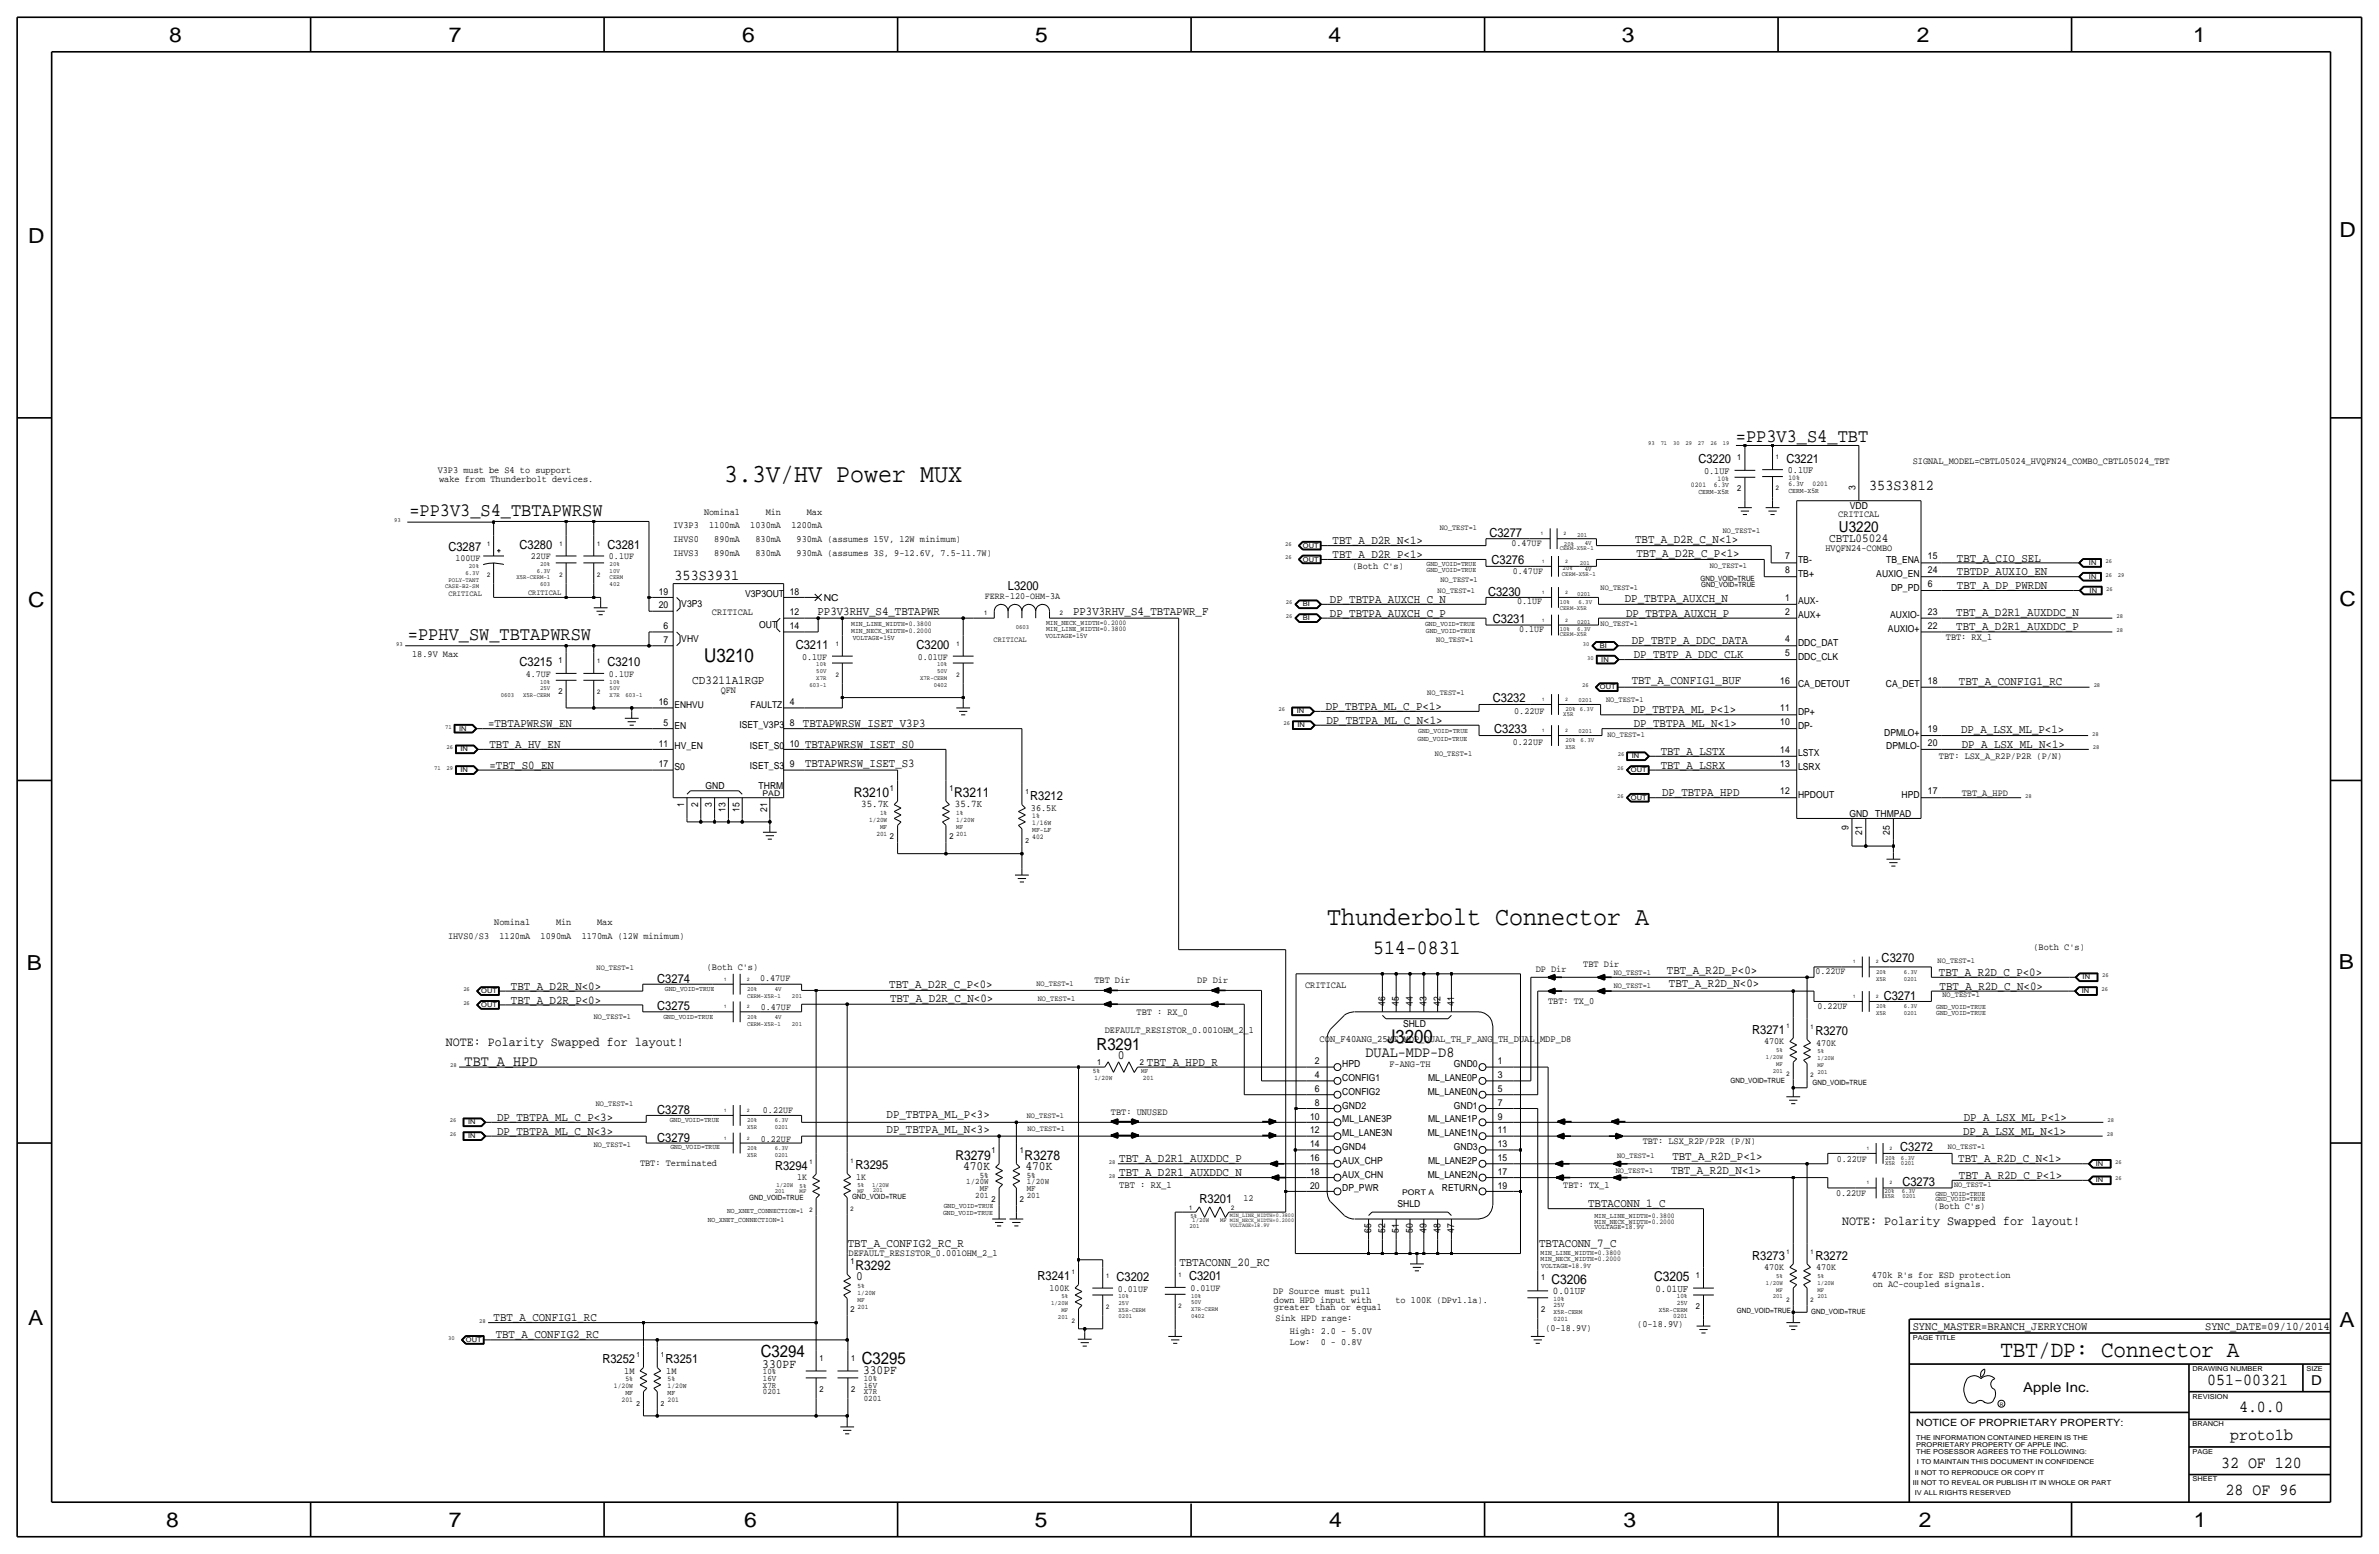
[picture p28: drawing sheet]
<svg xmlns="http://www.w3.org/2000/svg" width="875mm" height="572mm" viewBox="0 0 875 572" stroke-linecap="round" stroke-linejoin="round" font-family="sans-serif">
<defs><g id="words">
<g font-size="9.6">
<text x="266.3" y="177.3">3.3V/HV Power MUX</text>
<text x="488.1" y="340.1">Thunderbolt Connector A</text>
</g>
<text font-size="8.6" x="735.8" y="499.1">TBT/DP: Connector A</text>
<g font-size="7.6">
<text x="62.2" y="15.5">8</text>
<text x="165" y="15.5">7</text>
<text x="273" y="15.5">6</text>
<text x="380.7" y="15.5">5</text>
<text x="488.6" y="15.5">4</text>
<text x="596.6" y="15.5">3</text>
<text x="705.1" y="15.5">2</text>
<text x="806.7" y="15.5">1</text>
<text x="10.4" y="89.4">D</text>
<text x="860.5" y="87.1">D</text>
<text x="10.4" y="223.3">C</text>
<text x="860.5" y="222.8">C</text>
<text x="9.8" y="356.6">B</text>
<text x="860.2" y="356.4">B</text>
<text x="10.4" y="487.4">A</text>
<text x="860.5" y="488.2">A</text>
<text x="61.2" y="561.6">8</text>
<text x="165" y="561.6">7</text>
<text x="273.8" y="561.6">6</text>
<text x="380.7" y="561.6">5</text>
<text x="488.9" y="561.6">4</text>
<text x="597.1" y="561.6">3</text>
<text x="705.8" y="561.6">2</text>
<text x="806.9" y="561.6">1</text>
</g>
<text font-size="7.5" x="505" y="350.8">514-0831</text>
<g font-size="7">
<text x="638.5" y="162.6">=PP3V3_S4_TBT</text>
<text x="150.6" y="189.7">=PP3V3_S4_TBTAPWRSW</text>
<text x="150.1" y="235.2">=PPHV_SW_TBTAPWRSW</text>
<text x="259" y="243.3">U3210</text>
</g>
<text font-size="6.9" x="510.2" y="383.5">J3200</text>
<g font-size="6.2">
<text x="403.3" y="386.1">R3291</text>
<text x="279.9" y="499.1">C3294</text>
<text x="316.9" y="501.6">C3295</text>
<text x="811.9" y="509.3">051-00321</text>
<text x="823.6" y="519.4">4.0.0</text>
<text x="820.3" y="529.6">proto1b</text>
<text x="817" y="539.8">32 OF 120</text>
<text x="818.6" y="549.9">28 OF 96</text>
</g>
<g font-size="5.6">
<text x="687.5" y="180.1">353S3812</text>
<text x="676.4" y="195.7">U3220</text>
<text x="248.1" y="213.4">353S3931</text>
<text x="502.2" y="388.6">DUAL-MDP-D8</text>
<text x="170.9" y="391.9">TBT_A_HPD</text>
</g>
<g font-size="5">
<text x="314.1" y="293.1">R3210</text>
<text x="351" y="293.1">R3211</text>
<text x="351.4" y="426.5">R3279</text>
<text x="376.9" y="426.5">R3278</text>
<text x="314.7" y="467.1">R3292</text>
<text x="570.7" y="472.2">C3206</text>
<text x="608.4" y="471.2">C3205</text>
<text x="850.1" y="509.3">D</text>
<text x="744.2" y="511.8">Apple Inc.</text>
</g>
<g font-size="4.8">
<text x="164" y="384.6">NOTE: Polarity Swapped for layout!</text>
<text x="677.6" y="450.3">NOTE: Polarity Swapped for layout!</text>
</g>
<g font-size="4.7">
<text x="411.2" y="389.6">0</text>
<text x="354.2" y="430.3">470K</text>
<text x="377.1" y="430.3">470K</text>
<text x="314.9" y="470.9">0</text>
<text x="280.4" y="502.9">330PF</text>
<text x="317.4" y="505.5">330PF</text>
</g>
<g font-size="4.6">
<text x="624.7" y="170.4">C3220</text>
<text x="657" y="170.2">C3221</text>
<text x="547.8" y="197.4">C3277</text>
<text x="164.9" y="202.7">C3287</text>
<text x="191.1" y="201.9">C3280</text>
<text x="223.5" y="201.9">C3281</text>
<text x="548.6" y="207.3">C3276</text>
<text x="370.7" y="216.9">L3200</text>
<text x="547.3" y="219.2">C3230</text>
<text x="549.1" y="229.1">C3231</text>
<text x="292.7" y="238.8">C3211</text>
<text x="337.1" y="238.8">C3200</text>
<text x="191.1" y="245.1">C3215</text>
<text x="223.5" y="245.1">C3210</text>
<text x="549.1" y="258.3">C3232</text>
<text x="549.6" y="269.5">C3233</text>
<text x="378.9" y="294.4">R3212</text>
<text x="692.1" y="353.8">C3270</text>
<text x="241.8" y="361.4">C3274</text>
<text x="241.8" y="371.6">C3275</text>
<text x="692.9" y="367.8">C3271</text>
<text x="644.5" y="380.2">R3271</text>
<text x="667.7" y="380.7">R3270</text>
<text x="241.8" y="409.7">C3278</text>
<text x="241.8" y="419.9">C3279</text>
<text x="699" y="423.2">C3272</text>
<text x="285.1" y="430.3">R3294</text>
<text x="314.7" y="430">R3295</text>
<text x="699.7" y="436.1">C3273</text>
<text x="441.2" y="442.5">R3201</text>
<text x="644.5" y="463.3">R3273</text>
<text x="667.7" y="463.3">R3272</text>
<text x="381.6" y="470.9">R3241</text>
<text x="410.7" y="471.2">C3202</text>
<text x="437.3" y="470.9">C3201</text>
<text x="221.6" y="501.4">R3252</text>
<text x="244.8" y="501.4">R3251</text>
</g>
<g font-size="4.5">
<text x="672.9" y="199.4">CBTL05024</text>
<text x="254.6" y="251.7">CD3211A1RGP</text>
</g>
<g font-size="4.4">
<text x="490.2" y="200.2">TBT_A_D2R_N&lt;1&gt;</text>
<text x="601.4" y="199.6">TBT_A_D2R_C_N&lt;1&gt;</text>
<text x="490.2" y="205.2">TBT_A_D2R_P&lt;1&gt;</text>
<text x="601.9" y="204.7">TBT_A_D2R_C_P&lt;1&gt;</text>
<text x="719.8" y="206.5">TBT_A_CIO_SEL</text>
<text x="719.8" y="211.6">TBTDP_AUXIO_EN</text>
<text x="489.2" y="221.7">DP_TBTPA_AUXCH_C_N</text>
<text x="597.6" y="221.5">DP_TBTPA_AUXCH_N</text>
<text x="719.8" y="216.7">TBT_A_DP_PWRDN</text>
<text x="300.7" y="226.3">PP3V3RHV_S4_TBTAPWR</text>
<text x="394.7" y="226.3">PP3V3RHV_S4_TBTAPWR_F</text>
<text x="489.2" y="226.8">DP_TBTPA_AUXCH_C_P</text>
<text x="598.1" y="226.8">DP_TBTPA_AUXCH_P</text>
<text x="719.5" y="226.6">TBT_A_D2R1_AUXDDC_N</text>
<text x="719.5" y="231.6">TBT_A_D2R1_AUXDDC_P</text>
<text x="600.2" y="236.7">DP_TBTP_A_DDC_DATA</text>
<text x="600.9" y="241.8">DP_TBTP_A_DDC_CLK</text>
<text x="600.2" y="251.7">TBT_A_CONFIG1_BUF</text>
<text x="720.5" y="252">TBT_A_CONFIG1_RC</text>
<text x="487.6" y="261.1">DP_TBTPA_ML_C_P&lt;1&gt;</text>
<text x="600.7" y="262.1">DP_TBTPA_ML_P&lt;1&gt;</text>
<text x="179.5" y="267.5">=TBTAPWRSW_EN</text>
<text x="295.4" y="267.2">TBTAPWRSW_ISET_V3P3</text>
<text x="487.9" y="266.2">DP_TBTPA_ML_C_N&lt;1&gt;</text>
<text x="600.9" y="267.2">DP_TBTPA_ML_N&lt;1&gt;</text>
<text x="721.3" y="269.7">DP_A_LSX_ML_P&lt;1&gt;</text>
<text x="180" y="275.1">TBT_A_HV_EN</text>
<text x="296.1" y="275.1">TBTAPWRSW_ISET_S0</text>
<text x="721.6" y="275.1">DP_A_LSX_ML_N&lt;1&gt;</text>
<text x="610.8" y="277.6">TBT_A_LSTX</text>
<text x="180" y="282.7">=TBT_S0_EN</text>
<text x="296.1" y="282.2">TBTAPWRSW_ISET_S3</text>
<text x="610.8" y="282.7">TBT_A_LSRX</text>
<text x="611.3" y="292.9">DP_TBTPA_HPD</text>
<text x="613.1" y="358.1">TBT_A_R2D_P&lt;0&gt;</text>
<text x="713.2" y="358.9">TBT_A_R2D_C_P&lt;0&gt;</text>
<text x="187.9" y="364">TBT_A_D2R_N&lt;0&gt;</text>
<text x="327.1" y="363.2">TBT_A_D2R_C_P&lt;0&gt;</text>
<text x="613.9" y="363">TBT_A_R2D_N&lt;0&gt;</text>
<text x="713.4" y="364.2">TBT_A_R2D_C_N&lt;0&gt;</text>
<text x="187.9" y="369.1">TBT_A_D2R_P&lt;0&gt;</text>
<text x="327.4" y="368.5">TBT_A_D2R_C_N&lt;0&gt;</text>
<text x="421.8" y="391.9">TBT_A_HPD_R</text>
<text x="182.8" y="412.2">DP_TBTPA_ML_C_P&lt;3&gt;</text>
<text x="326.1" y="411.2">DP_TBTPA_ML_P&lt;3&gt;</text>
<text x="722.3" y="412.2">DP_A_LSX_ML_P&lt;1&gt;</text>
<text x="182.8" y="417.3">DP_TBTPA_ML_C_N&lt;3&gt;</text>
<text x="326.1" y="416.8">DP_TBTPA_ML_N&lt;3&gt;</text>
<text x="722.1" y="417.3">DP_A_LSX_ML_N&lt;1&gt;</text>
<text x="411.7" y="427.5">TBT_A_D2R1_AUXDDC_P</text>
<text x="614.6" y="431.8">TBT_A_R2D_N&lt;1&gt;</text>
<text x="615.1" y="426.7">TBT_A_R2D_P&lt;1&gt;</text>
<text x="720.3" y="427.5">TBT_A_R2D_C_N&lt;1&gt;</text>
<text x="411.7" y="432.6">TBT_A_D2R1_AUXDDC_N</text>
<text x="720.5" y="433.6">TBT_A_R2D_C_P&lt;1&gt;</text>
<text x="584.1" y="443.7">TBTACONN_1_C</text>
<text x="311.9" y="458.7">TBT_A_CONFIG2_RC_R</text>
<text x="566.1" y="458.7">TBTACONN_7_C</text>
<text x="433.8" y="465.6">TBTACONN_20_RC</text>
<text x="181.6" y="485.9">TBT_A_CONFIG1_RC</text>
<text x="182.3" y="492.2">TBT_A_CONFIG2_RC</text>
</g>
<g font-size="4.3">
<text x="703.5" y="488.9">SYNC_MASTER=BRANCH_JERRYCHOW</text>
<text x="811.1" y="488.9">SYNC_DATE=09/10/2014</text>
</g>
<g font-size="3.8">
<text x="316.8" y="296.9">35.7K</text>
<text x="351.2" y="296.9">35.7K</text>
<text x="571.2" y="476">0.01UF</text>
<text x="608.9" y="475">0.01UF</text>
</g>
<text font-size="3.7" x="704.8" y="524.5">NOTICE OF PROPRIETARY PROPERTY:</text>
<g font-size="3.6">
<text x="485.3" y="383.3">CON_F40ANG_25MT_MDP_DUAL_TH_F_ANG_TH_DUAL_MDP_D8</text>
<text x="411.7" y="436.9">TBT : RX_1</text>
</g>
<g font-size="3.5">
<text x="161" y="174">V3P3 must be S4 to support</text>
<text x="657.6" y="174">0.1UF</text>
<text x="703.5" y="170.7">SIGNAL_MODEL=CBTL05024_HVQFN24_COMBO_CBTL05024_TBT</text>
<text x="161.5" y="177.3">wake from Thunderbolt devices.</text>
<text x="626.8" y="174.2">0.1UF</text>
<text x="682.4" y="180.3" transform="rotate(-90 682.4 180.3)">3</text>
<text x="258.9" y="189.2">Nominal</text>
<text x="281.6" y="189.2">Min</text>
<text x="296.8" y="189.2">Max</text>
<text x="676.2" y="190">CRITICAL</text>
<text x="680.4" y="187.2">VDD</text>
<text x="247.6" y="194.3">IV3P3</text>
<text x="260.8" y="194.3">1100mA</text>
<text x="276" y="194.3">1030mA</text>
<text x="291.1" y="194.3">1200mA</text>
<text x="247.6" y="199.4">IHVS0</text>
<text x="262.7" y="199.4">890mA</text>
<text x="277.9" y="199.4">830mA</text>
<text x="293" y="199.4">930mA (assumes 15V, 12W minimum)</text>
<text x="556" y="200.9">0.47UF</text>
<text x="671.4" y="202.6">HVQFN24-COMBO</text>
<text x="167.5" y="206.2">100UF</text>
<text x="195.2" y="205.7">22UF</text>
<text x="224" y="205.7">0.1UF</text>
<text x="247.6" y="204.5">IHVS3</text>
<text x="262.7" y="204.5">890mA</text>
<text x="277.9" y="204.5">830mA</text>
<text x="293" y="204.5">930mA (assumes 3S, 9-12.6V, 7.5-11.7W)</text>
<text x="497.5" y="209.3">(Both C's)</text>
<text x="656.6" y="205.7">7</text>
<text x="661.4" y="207">TB-</text>
<text x="693.8" y="207">TB_ENA</text>
<text x="709.1" y="205.7">15</text>
<text x="556.5" y="211.1">0.47UF</text>
<text x="656.6" y="210.8">8</text>
<text x="661.4" y="212.1">TB+</text>
<text x="690.1" y="212.1">AUXIO_EN</text>
<text x="709.1" y="215.9">6</text>
<text x="709.1" y="210.8">24</text>
<text x="242.3" y="218.7">19</text>
<text x="274.1" y="219.5">V3P3OUT</text>
<text x="290.5" y="218.7">18</text>
<text x="303" y="221">NC</text>
<text x="362.2" y="220.5">FERR-120-OHM-3A</text>
<text x="656.6" y="221">1</text>
<text x="695.6" y="217.2">DP_PD</text>
<text x="242.3" y="223.8">20</text>
<text x="250.6" y="223.3">V3P3</text>
<text x="261.9" y="226.3">CRITICAL</text>
<text x="290.5" y="226.3">12</text>
<text x="558" y="222.3">0.1UF</text>
<text x="656.6" y="226.1">2</text>
<text x="661.4" y="222.3">AUX-</text>
<text x="661.4" y="227.3">AUX+</text>
<text x="695.2" y="227.3">AUXIO-</text>
<text x="709.1" y="226.1">23</text>
<text x="244.1" y="231.4">6</text>
<text x="279.2" y="230.9">OUT</text>
<text x="290.5" y="231.4">14</text>
<text x="558.7" y="232.4">0.1UF</text>
<text x="694.4" y="232.4">AUXIO+</text>
<text x="709.1" y="231.1">22</text>
<text x="244.1" y="236.5">7</text>
<text x="250.6" y="236">VHV</text>
<text x="656.6" y="236.2">4</text>
<text x="661.4" y="237.5">DDC_DAT</text>
<text x="715.7" y="235.2">TBT: RX_1</text>
<text x="151.6" y="241.6">18.9V Max</text>
<text x="295" y="242.6">0.1UF</text>
<text x="337.6" y="242.6">0.01UF</text>
<text x="656.6" y="241.3">5</text>
<text x="661.4" y="242.6">DDC_CLK</text>
<text x="193.4" y="248.9">4.7UF</text>
<text x="224" y="248.9">0.1UF</text>
<text x="654.8" y="251.5">16</text>
<text x="709.1" y="251.5">18</text>
<text x="265.1" y="254.8">QFN</text>
<text x="661.4" y="252.7">CA_DETOUT</text>
<text x="693.6" y="252.7">CA_DET</text>
<text x="242.3" y="259.3">16</text>
<text x="248.1" y="260.4">ENHVU</text>
<text x="276.1" y="260.4">FAULTZ</text>
<text x="290.5" y="259.3">4</text>
<text x="557" y="262.6">0.22UF</text>
<text x="654.8" y="261.6">11</text>
<text x="661.4" y="262.9">DP+</text>
<text x="244.1" y="267">5</text>
<text x="248.1" y="268">EN</text>
<text x="272" y="267.7">ISET_V3P3</text>
<text x="290.5" y="267">8</text>
<text x="654.8" y="266.7">10</text>
<text x="661.4" y="268">DP-</text>
<text x="709.1" y="269.2">19</text>
<text x="242.3" y="274.6">11</text>
<text x="248.1" y="275.6">HV_EN</text>
<text x="275.8" y="275.3">ISET_S0</text>
<text x="290.5" y="274.6">10</text>
<text x="556.5" y="274.1">0.22UF</text>
<text x="693" y="270.5">DPMLO+</text>
<text x="693.8" y="275.6">DPMLO-</text>
<text x="709.1" y="274.3">20</text>
<text x="654.8" y="276.9">14</text>
<text x="654.8" y="281.9">13</text>
<text x="661.4" y="278.1">LSTX</text>
<text x="713.2" y="279.1">TBT: LSX_A_R2P/P2R (P/N)</text>
<text x="242.3" y="282.2">17</text>
<text x="248.1" y="283.2">S0</text>
<text x="275.8" y="283">ISET_S3</text>
<text x="290.5" y="282.2">9</text>
<text x="661.4" y="283.2">LSRX</text>
<text x="259.5" y="290.3">GND</text>
<text x="279" y="290.3">THRM</text>
<text x="654.8" y="292.1">12</text>
<text x="661.4" y="293.4">HPDOUT</text>
<text x="699.4" y="293.4">HPD</text>
<text x="709.1" y="292.1">17</text>
<text x="721.6" y="292.6">TBT_A_HPD</text>
<text x="251.7" y="296.8" transform="rotate(-90 251.7 296.8)">1</text>
<text x="256.7" y="296.8" transform="rotate(-90 256.7 296.8)">2</text>
<text x="261.8" y="296.8" transform="rotate(-90 261.8 296.8)">3</text>
<text x="266.9" y="298.6" transform="rotate(-90 266.9 298.6)">13</text>
<text x="272" y="298.6" transform="rotate(-90 272 298.6)">15</text>
<text x="282.1" y="298.6" transform="rotate(-90 282.1 298.6)">21</text>
<text x="379.2" y="298.2">36.5K</text>
<text x="679.9" y="305.3" transform="rotate(-90 679.9 305.3)">9</text>
<text x="680.2" y="300.5">GND</text>
<text x="689.8" y="300.5">THMPAD</text>
<text x="685" y="307" transform="rotate(-90 685 307)">21</text>
<text x="695.1" y="307" transform="rotate(-90 695.1 307)">25</text>
<text x="181.8" y="340.4">Nominal</text>
<text x="204.5" y="340.4">Min</text>
<text x="219.6" y="340.4">Max</text>
<text x="164.8" y="345.4">IHVS0/S3</text>
<text x="183.7" y="345.4">1120mA</text>
<text x="198.8" y="345.4">1090mA</text>
<text x="214" y="345.4">1170mA (12W minimum)</text>
<text x="747.9" y="349.5">(Both C's)</text>
<text x="260" y="356.6">(Both C's)</text>
<text x="564.8" y="357.4">DP Dir</text>
<text x="582.4" y="355.6">TBT Dir</text>
<text x="667.7" y="358.1">0.22UF</text>
<text x="279.6" y="360.7">0.47UF</text>
<text x="402.5" y="361.4">TBT Dir</text>
<text x="440.4" y="361.4">DP Dir</text>
<text x="480.1" y="363.5">CRITICAL</text>
<text x="279.9" y="371.3">0.47UF</text>
<text x="509.5" y="369.8" transform="rotate(-90 509.5 369.8)">46</text>
<text x="514.6" y="369.8" transform="rotate(-90 514.6 369.8)">45</text>
<text x="519.6" y="369.8" transform="rotate(-90 519.6 369.8)">44</text>
<text x="524.7" y="369.8" transform="rotate(-90 524.7 369.8)">43</text>
<text x="529.8" y="369.8" transform="rotate(-90 529.8 369.8)">42</text>
<text x="534.9" y="369.8" transform="rotate(-90 534.9 369.8)">41</text>
<text x="569.4" y="369.1">TBT: TX_0</text>
<text x="668.5" y="371.1">0.22UF</text>
<text x="418" y="373.1">TBT : RX_0</text>
<text x="516.1" y="377.7">SHLD</text>
<text x="406.3" y="379.7">DEFAULT_RESISTOR_0.001OHM_2_1</text>
<text x="648.9" y="384">470K</text>
<text x="668" y="384.6">470K</text>
<text x="483.6" y="391.4">2</text>
<text x="493.7" y="392.4">HPD</text>
<text x="511.1" y="392.4">F-ANG-TH</text>
<text x="534.8" y="392.4">GND0</text>
<text x="550.9" y="391.4">1</text>
<text x="483.6" y="401.6">6</text>
<text x="483.6" y="396.5">4</text>
<text x="493.7" y="397.5">CONFIG1</text>
<text x="525.3" y="397.5">ML_LANE0P</text>
<text x="550.9" y="396.5">3</text>
<text x="550.9" y="401.6">5</text>
<text x="483.6" y="406.7">8</text>
<text x="493.7" y="407.7">GND2</text>
<text x="493.7" y="402.6">CONFIG2</text>
<text x="525.1" y="402.6">ML_LANE0N</text>
<text x="534.8" y="407.7">GND1</text>
<text x="550.9" y="406.7">7</text>
<text x="280.6" y="409.4">0.22UF</text>
<text x="408.6" y="410">TBT: UNUSED</text>
<text x="481.8" y="411.7">10</text>
<text x="493.7" y="412.8">ML_LANE3P</text>
<text x="525.3" y="412.8">ML_LANE1P</text>
<text x="550.9" y="411.7">9</text>
<text x="279.9" y="419.9">0.22UF</text>
<text x="481.8" y="416.8">12</text>
<text x="493.7" y="417.8">ML_LANE3N</text>
<text x="525.1" y="417.8">ML_LANE1N</text>
<text x="550.9" y="416.8">11</text>
<text x="481.8" y="421.9">14</text>
<text x="493.7" y="422.9">GND4</text>
<text x="534.8" y="422.9">GND3</text>
<text x="550.9" y="421.9">13</text>
<text x="604.2" y="420.6">TBT: LSX_R2P/P2R (P/N)</text>
<text x="235.4" y="428.8">TBT: Terminated</text>
<text x="481.8" y="427">16</text>
<text x="493.7" y="428">AUX_CHP</text>
<text x="525.3" y="428">ML_LANE2P</text>
<text x="550.9" y="427">15</text>
<text x="675.6" y="427.5">0.22UF</text>
<text x="293.2" y="434.1">1K</text>
<text x="314.9" y="433.8">1K</text>
<text x="481.8" y="437.1">20</text>
<text x="481.8" y="432.1">18</text>
<text x="493.7" y="433.1">AUX_CHN</text>
<text x="525.1" y="433.1">ML_LANE2N</text>
<text x="550.9" y="437.1">19</text>
<text x="550.9" y="432.1">17</text>
<text x="575" y="436.9">TBT: TX_1</text>
<text x="457.3" y="441.7">12</text>
<text x="493.7" y="438.1">DP_PWR</text>
<text x="514" y="444">SHLD</text>
<text x="530.4" y="438.2">RETURN</text>
<text x="675.3" y="439.7">0.22UF</text>
<text x="711.3" y="444.5">(Both C's)</text>
<text x="504.4" y="453.5" transform="rotate(-90 504.4 453.5)">65</text>
<text x="509.5" y="453.5" transform="rotate(-90 509.5 453.5)">52</text>
<text x="514.6" y="453.5" transform="rotate(-90 514.6 453.5)">51</text>
<text x="519.6" y="453.5" transform="rotate(-90 519.6 453.5)">50</text>
<text x="524.7" y="453.5" transform="rotate(-90 524.7 453.5)">49</text>
<text x="529.8" y="453.5" transform="rotate(-90 529.8 453.5)">48</text>
<text x="534.9" y="453.5" transform="rotate(-90 534.9 453.5)">47</text>
<text x="312.1" y="461.8">DEFAULT_RESISTOR_0.001OHM_2_1</text>
<text x="648.9" y="467.1">470K</text>
<text x="668" y="467.1">470K</text>
<text x="688.5" y="469.9">470k R's for ESD protection</text>
<text x="688.8" y="473.2">on AC-coupled signals.</text>
<text x="386" y="474.7">100K</text>
<text x="411.2" y="475">0.01UF</text>
<text x="437.8" y="474.7">0.01UF</text>
<text x="468.3" y="476">DP Source must pull</text>
<text x="468.6" y="479">down HPD input with</text>
<text x="513.3" y="479">to 100K (DPv1.1a).</text>
<text x="468.6" y="481.8">greater than or equal</text>
<text x="469.1" y="485.6">Sink HPD range:</text>
<text x="474.4" y="490.7">High: 2.0 - 5.0V</text>
<text x="568.4" y="489.5">(0-18.9V)</text>
<text x="602.2" y="488.2">(0-18.9V)</text>
<text x="474.4" y="494.5">Low:</text>
<text x="485.8" y="494.5">0 - 0.8V</text>
<text x="229.6" y="505.2">1M</text>
<text x="245.1" y="505.2">1M</text>
</g>
<g font-size="3.1">
<text x="639" y="169.2">1</text>
<text x="639" y="180.6">2</text>
<text x="205.4" y="243.8">1</text>
<text x="205.4" y="255.3">2</text>
<text x="327.4" y="290.8">1</text>
<text x="349.2" y="290.8">1</text>
<text x="327.4" y="308.6">2</text>
<text x="349.2" y="308.6">2</text>
<text x="403.5" y="391.7">1</text>
<text x="419.3" y="391.7">2</text>
<text x="364.7" y="424.2">1</text>
<text x="375.1" y="424.2">1</text>
<text x="355.4" y="435.6">1/20W</text>
<text x="360.4" y="433.1">5%</text>
<text x="377.6" y="433.1">5%</text>
<text x="377.6" y="435.6">1/20W</text>
<text x="358.7" y="440.7">201</text>
<text x="360.4" y="438.1">MF</text>
<text x="364.7" y="442">2</text>
<text x="375.1" y="442">2</text>
<text x="377.6" y="440.7">201</text>
<text x="377.6" y="438.2">MF</text>
<text x="312.9" y="464.8">1</text>
<text x="566.9" y="470.9">1</text>
<text x="623.8" y="469.9">1</text>
<text x="312.9" y="482.6">2</text>
<text x="566.9" y="482.3">2</text>
<text x="623.8" y="481.3">2</text>
<text x="301.4" y="500.4">1</text>
<text x="313.1" y="500.4">1</text>
<text x="280.6" y="505.5">10%</text>
<text x="280.6" y="507.7">16V</text>
<text x="317.7" y="508">10%</text>
<text x="280.6" y="512.8">0201</text>
<text x="280.6" y="510.3">X7R</text>
<text x="301.4" y="511.8">2</text>
<text x="313.1" y="511.8">2</text>
<text x="317.7" y="510.3">16V</text>
<text x="317.7" y="512.8">X7R</text>
<text x="317.7" y="515.4">0201</text>
</g>
<g font-size="2.9">
<text x="529.5" y="194.8">NO_TEST=1</text>
<text x="633.7" y="196.1">NO_TEST=1</text>
<text x="628.9" y="209">NO_TEST=1</text>
<text x="529.8" y="214.1">NO_TEST=1</text>
<text x="165" y="219.2">CRITICAL</text>
<text x="194.2" y="218.9">CRITICAL</text>
<text x="528.8" y="218.2">NO_TEST=1</text>
<text x="588.7" y="216.9">NO_TEST=1</text>
<text x="588.7" y="230.4">NO_TEST=1</text>
<text x="365.4" y="236">CRITICAL</text>
<text x="528.3" y="236">NO_TEST=1</text>
<text x="525" y="255.8">NO_TEST=1</text>
<text x="590.8" y="258.1">NO_TEST=1</text>
<text x="591.3" y="271">NO_TEST=1</text>
<text x="527.8" y="277.9">NO_TEST=1</text>
<text x="280.5" y="292.9">PAD</text>
<text x="219.4" y="356.9">NO_TEST=1</text>
<text x="593.5" y="358.6">NO_TEST=1</text>
<text x="712.7" y="354.1">NO_TEST=1</text>
<text x="381.2" y="362.7">NO_TEST=1</text>
<text x="593.5" y="363.2">NO_TEST=1</text>
<text x="381.7" y="368">NO_TEST=1</text>
<text x="714.5" y="366.8">NO_TEST=1</text>
<text x="218.4" y="374.9">NO_TEST=1</text>
<text x="219.2" y="406.7">NO_TEST=1</text>
<text x="377.6" y="411.2">NO_TEST=1</text>
<text x="377.9" y="416.1">NO_TEST=1</text>
<text x="218.4" y="421.9">NO_TEST=1</text>
<text x="594.8" y="426">NO_TEST=1</text>
<text x="716.5" y="422.4">NO_TEST=1</text>
<text x="594.3" y="431.3">NO_TEST=1</text>
<text x="718.8" y="436.4">NO_TEST=1</text>
<text x="515.8" y="439.4">PORT A</text>
</g>
<g font-size="2.6">
<text x="622" y="179.1">0201</text>
<text x="630.3" y="179.1">6.3V</text>
<text x="631.7" y="176.8">10%</text>
<text x="657.8" y="176.5">10%</text>
<text x="657.8" y="178.8">6.3V</text>
<text x="666.7" y="178.8">0201</text>
<text x="624.7" y="181.6">CERM-X5R</text>
<text x="657.8" y="181.4">CERM-X5R</text>
<text x="524.7" y="208">GND_VOID=TRUE</text>
<text x="524.7" y="210.3">GND_VOID=TRUE</text>
<text x="625.4" y="213.6">GND_VOID=TRUE</text>
<text x="625.7" y="215.9">GND_VOID=TRUE</text>
<text x="313.1" y="232.9">MIN_NECK_WIDTH=0.2000</text>
<text x="313.1" y="230.4">MIN_LINE_WIDTH=0.3800</text>
<text x="384.8" y="229.9">MIN_NECK_WIDTH=0.2000</text>
<text x="384.8" y="232.2">MIN_LINE_WIDTH=0.3800</text>
<text x="524.2" y="230.4">GND_VOID=TRUE</text>
<text x="524.5" y="232.7">GND_VOID=TRUE</text>
<text x="313.6" y="235.2">VOLTAGE=15V</text>
<text x="384.5" y="234.7">VOLTAGE=15V</text>
<text x="521.7" y="269.5">GND_VOID=TRUE</text>
<text x="521.4" y="272.5">GND_VOID=TRUE</text>
<text x="377.1" y="292.1">1</text>
<text x="379.7" y="301">1%</text>
<text x="379.7" y="303.5">1/16W</text>
<text x="377.1" y="309.9">2</text>
<text x="379.7" y="308.6">402</text>
<text x="379.7" y="306.1">MF-LF</text>
<text x="244.5" y="364.5">GND_VOID=TRUE</text>
<text x="712.2" y="371.1">GND_VOID=TRUE</text>
<text x="244" y="374.9">GND_VOID=TRUE</text>
<text x="712.2" y="373.4">GND_VOID=TRUE</text>
<text x="636.5" y="398.3">GND_VOID=TRUE</text>
<text x="666.7" y="399">GND_VOID=TRUE</text>
<text x="246.3" y="412.8">GND_VOID=TRUE</text>
<text x="246.6" y="422.7">GND_VOID=TRUE</text>
<text x="275.6" y="441.2">GND_VOID=TRUE</text>
<text x="313.4" y="440.9">GND_VOID=TRUE</text>
<text x="711.9" y="441.7">GND_VOID=TRUE</text>
<text x="711.9" y="439.7">GND_VOID=TRUE</text>
<text x="260.3" y="449.3">NO_XNET_CONNECTION=1</text>
<text x="267.4" y="446">NO_XNET_CONNECTION=1</text>
<text x="346.9" y="446.8">GND_VOID=TRUE</text>
<text x="347.1" y="444.2">GND_VOID=TRUE</text>
<text x="586.4" y="447.8">MIN_LINE_WIDTH=0.3800</text>
<text x="586.4" y="450.1">MIN_NECK_WIDTH=0.2000</text>
<text x="586.4" y="451.9">VOLTAGE=18.9V</text>
<text x="566.6" y="461.5">MIN_LINE_WIDTH=0.3800</text>
<text x="566.6" y="463.8">MIN_NECK_WIDTH=0.2000</text>
<text x="566.9" y="466.3">VOLTAGE=18.9V</text>
<text x="638.8" y="482.9">GND_VOID=TRUE</text>
<text x="666.2" y="483.1">GND_VOID=TRUE</text>
<text x="234.1" y="499.1">1</text>
<text x="243" y="499.1">1</text>
<text x="230.1" y="508">5%</text>
<text x="245.6" y="508">5%</text>
<text x="225.8" y="510.5">1/20W</text>
<text x="228.6" y="515.6">201</text>
<text x="230.1" y="513.1">MF</text>
<text x="245.6" y="510.5">1/20W</text>
<text x="245.6" y="513.1">MF</text>
<text x="245.6" y="515.6">201</text>
<text x="234.1" y="516.9">2</text>
<text x="243" y="516.9">2</text>
</g>
<g font-size="2.5">
<text x="479.2" y="201.4">OUT</text>
<text x="479.2" y="206.5">OUT</text>
<text x="768.3" y="207.8">IN</text>
<text x="768.3" y="212.9">IN</text>
<text x="768.6" y="217.9">IN</text>
<text x="479.2" y="223">BI</text>
<text x="479.2" y="228.1">BI</text>
<text x="588.5" y="238.3">BI</text>
<text x="589" y="243.3">IN</text>
<text x="588.5" y="253.5">OUT</text>
<text x="477" y="262.4">IN</text>
<text x="168.9" y="268.7">IN</text>
<text x="477.2" y="267.5">IN</text>
<text x="169.4" y="276.4">IN</text>
<text x="600.2" y="278.9">IN</text>
<text x="169.4" y="284">IN</text>
<text x="599.9" y="284">OUT</text>
<text x="323.7" y="299.7">1%</text>
<text x="351.7" y="299.7">1%</text>
<text x="599.9" y="294.1">OUT</text>
<text x="319.7" y="302.3">1/20W</text>
<text x="323.7" y="304.8">MF</text>
<text x="351.7" y="304.8">MF</text>
<text x="351.7" y="302.3">1/20W</text>
<text x="322.4" y="307.3">201</text>
<text x="351.7" y="307.3">201</text>
<text x="177" y="365.3">OUT</text>
<text x="765.8" y="365.3">IN</text>
<text x="766" y="360.2">IN</text>
<text x="177" y="370.3">OUT</text>
<text x="402" y="394.5">5%</text>
<text x="419.8" y="394.5">MF</text>
<text x="402.5" y="397">1/20W</text>
<text x="420.4" y="397">201</text>
<text x="172.2" y="413.5">IN</text>
<text x="172.2" y="418.6">IN</text>
<text x="770.8" y="428.8">IN</text>
<text x="770.8" y="434.8">IN</text>
<text x="315.4" y="473.7">5%</text>
<text x="315.4" y="478.8">MF</text>
<text x="315.4" y="476.3">1/20W</text>
<text x="571.4" y="478.5">10%</text>
<text x="616.7" y="477.5">10%</text>
<text x="616.7" y="479.8">25V</text>
<text x="315.4" y="481.3">201</text>
<text x="571.4" y="485.9">0201</text>
<text x="571.4" y="483.4">X5R-CERM</text>
<text x="571.4" y="480.8">25V</text>
<text x="610.1" y="482.3">X5R-CERM</text>
<text x="615.4" y="484.9">0201</text>
<text x="171.4" y="493.5">OUT</text>
<text x="703.5" y="492.8">PAGE TITLE</text>
<text x="806.4" y="504.2">DRAWING NUMBER</text>
<text x="848.3" y="504.2">SIZE</text>
<text x="806.4" y="514.4">REVISION</text>
<text x="806.4" y="524.5">BRANCH</text>
<text x="704.8" y="532.1">PROPRIETARY PROPERTY OF APPLE INC.</text>
<text x="704.8" y="529.6">THE INFORMATION CONTAINED HEREIN IS THE</text>
<text x="704.8" y="534.7">THE POSESSOR AGREES TO THE FOLLOWING:</text>
<text x="705.1" y="538.5">I TO MAINTAIN THIS DOCUMENT IN CONFIDENCE</text>
<text x="806.4" y="534.7">PAGE</text>
<text x="704.3" y="542.3">II NOT TO REPRODUCE OR COPY IT</text>
<text x="806.4" y="544.8">SHEET</text>
<text x="703.5" y="546.1">III NOT TO REVEAL OR PUBLISH IT IN WHOLE OR PART</text>
<text x="704.3" y="549.9">IV ALL RIGHTS RESERVED</text>
</g>
<g font-size="2.3">
<text x="606.2" y="163.8">93</text>
<text x="610.8" y="163.8">71</text>
<text x="615.4" y="163.8">30</text>
<text x="620" y="163.8">29</text>
<text x="624.5" y="163.8">27</text>
<text x="629.1" y="163.8">26</text>
<text x="633.7" y="163.8">19</text>
<text x="653.2" y="168.9">1</text>
<text x="653.2" y="180.3">2</text>
<text x="145" y="192">93</text>
<text x="580.1" y="197.6">201</text>
<text x="179.1" y="200.7">1</text>
<text x="205.8" y="200.7">1</text>
<text x="219.7" y="200.7">1</text>
<text x="472.7" y="200.7">26</text>
<text x="573.7" y="202.4">CERM-X5R-1</text>
<text x="575.3" y="200.7">20%</text>
<text x="582.9" y="200.4">4V</text>
<text x="172.5" y="209">20%</text>
<text x="198.6" y="208.3">20%</text>
<text x="224.2" y="208.3">20%</text>
<text x="472.7" y="205.7">26</text>
<text x="574.8" y="209.8">20%</text>
<text x="581.1" y="207.8">201</text>
<text x="774.4" y="207">26</text>
<text x="165" y="213.9">POLY-TANT</text>
<text x="171.2" y="211.6">6.3V</text>
<text x="179.1" y="212.1">2</text>
<text x="189.9" y="213.1">X5R-CERM-1</text>
<text x="197.4" y="210.6">6.3V</text>
<text x="198.6" y="215.6">603</text>
<text x="205.8" y="212.1">2</text>
<text x="219.7" y="212.1">2</text>
<text x="224.2" y="213.1">CERM</text>
<text x="224.2" y="210.6">10V</text>
<text x="224.2" y="215.6">402</text>
<text x="574.5" y="211.8">CERM-X5R-1</text>
<text x="582.9" y="210.1">4V</text>
<text x="774.4" y="212.1">26</text>
<text x="779" y="212.1">29</text>
<text x="163.8" y="216.4">CASE-B2-SM</text>
<text x="580.1" y="219.2">0201</text>
<text x="774.7" y="217.2">26</text>
<text x="362" y="226.1">1</text>
<text x="389.8" y="226.1">2</text>
<text x="472.9" y="227.3">26</text>
<text x="472.9" y="222.3">26</text>
<text x="573.7" y="224.3">CERM-X5R</text>
<text x="573.7" y="222.2">10%</text>
<text x="580.6" y="222.2">6.3V</text>
<text x="778.5" y="227.3">28</text>
<text x="373.6" y="231.4">0603</text>
<text x="573.7" y="232.2">10%</text>
<text x="573.7" y="233.9">CERM-X5R</text>
<text x="580.1" y="229.6">0201</text>
<text x="580.1" y="231.9">6.3V</text>
<text x="778.5" y="232.4">28</text>
<text x="145.7" y="237.5">93</text>
<text x="307.4" y="237.5">1</text>
<text x="351.9" y="237.5">1</text>
<text x="582.2" y="237.5">30</text>
<text x="219.7" y="243.8">1</text>
<text x="300.2" y="245.1">10%</text>
<text x="344.7" y="245.1">10%</text>
<text x="583.8" y="242.6">30</text>
<text x="198.6" y="251.5">10%</text>
<text x="224.2" y="251.5">10%</text>
<text x="300.2" y="249.9">X7R</text>
<text x="300.2" y="247.4">50V</text>
<text x="307.4" y="248.9">2</text>
<text x="338.5" y="249.9">X7R-CERM</text>
<text x="344.7" y="247.4">50V</text>
<text x="351.9" y="248.9">2</text>
<text x="184.2" y="256.3">0603</text>
<text x="192.4" y="256.3">X5R-CERM</text>
<text x="198.6" y="253.7">25V</text>
<text x="219.7" y="255.3">2</text>
<text x="224.2" y="253.7">50V</text>
<text x="224.2" y="256.3">X7R</text>
<text x="230.1" y="256.3">603-1</text>
<text x="297.8" y="252.5">603-1</text>
<text x="343.4" y="252.5">0402</text>
<text x="581.9" y="252.7">26</text>
<text x="770.1" y="252.7">28</text>
<text x="470.3" y="261.6">26</text>
<text x="575" y="263.4">X5R</text>
<text x="575.8" y="261.6">20% 6.3V</text>
<text x="580.6" y="258.1">0201</text>
<text x="163.7" y="268">71</text>
<text x="472.1" y="266.7">26</text>
<text x="580.6" y="269.7">0201</text>
<text x="164.2" y="275.6">26</text>
<text x="575.8" y="275.6">X5R</text>
<text x="575.8" y="273.1">20%</text>
<text x="581.4" y="272.8">6.3V</text>
<text x="769.6" y="270.5">28</text>
<text x="769.8" y="275.6">28</text>
<text x="595" y="278.1">26</text>
<text x="159.7" y="283.2">71</text>
<text x="164.2" y="283.2">29</text>
<text x="594.9" y="283.2">26</text>
<text x="594.9" y="293.4">26</text>
<text x="744.9" y="293.4">28</text>
<text x="690.1" y="358.1">20%</text>
<text x="700.2" y="358.1">6.3V</text>
<text x="773.2" y="359.4">26</text>
<text x="170.4" y="364.5">26</text>
<text x="274.8" y="364.5">20%</text>
<text x="284.9" y="364.5">4V</text>
<text x="690.1" y="360.7">X5R</text>
<text x="700.2" y="360.7">0201</text>
<text x="772.9" y="364.5">26</text>
<text x="170.4" y="369.6">26</text>
<text x="274.8" y="367">CERM-X5R-1</text>
<text x="291.3" y="367">201</text>
<text x="690.1" y="370.8">20%</text>
<text x="700.2" y="370.8">6.3V</text>
<text x="274.8" y="374.6">20%</text>
<text x="274.8" y="377.2">CERM-X5R-1</text>
<text x="284.9" y="374.6">4V</text>
<text x="291.3" y="377.2">201</text>
<text x="657.2" y="378">1</text>
<text x="690.1" y="373.4">X5R</text>
<text x="700.2" y="373.4">0201</text>
<text x="665.9" y="378.5">1</text>
<text x="649.5" y="389.4">1/20W</text>
<text x="653.3" y="386.8">5%</text>
<text x="668.5" y="389.9">1/20W</text>
<text x="668.5" y="387.3">5%</text>
<text x="165.6" y="392.4">28</text>
<text x="652" y="394.5">201</text>
<text x="653.3" y="391.9">MF</text>
<text x="657.2" y="395.7">2</text>
<text x="668.5" y="395">201</text>
<text x="668.5" y="392.4">MF</text>
<text x="665.9" y="396.2">2</text>
<text x="165.5" y="412.8">26</text>
<text x="274.8" y="412.7">20%</text>
<text x="284.9" y="412.7">6.3V</text>
<text x="775.2" y="412.8">28</text>
<text x="165.5" y="417.8">26</text>
<text x="274.8" y="415.3">X5R</text>
<text x="284.9" y="415.3">0201</text>
<text x="774.9" y="417.8">28</text>
<text x="274.8" y="425.5">X5R</text>
<text x="274.8" y="422.9">20%</text>
<text x="284.9" y="425.5">0201</text>
<text x="284.9" y="422.9">6.3V</text>
<text x="297.8" y="428">1</text>
<text x="312.9" y="427.7">1</text>
<text x="407.9" y="428">28</text>
<text x="693.4" y="426.5">20%</text>
<text x="693.4" y="428.5">X5R</text>
<text x="699.2" y="426.7">6.3V</text>
<text x="699.2" y="428.5">0201</text>
<text x="778" y="428">26</text>
<text x="285.6" y="436.6">1/20W</text>
<text x="294.1" y="436.9">5%</text>
<text x="315.4" y="436.6">5%</text>
<text x="320.8" y="436.4">1/20W</text>
<text x="407.9" y="433.1">28</text>
<text x="778" y="434.1">26</text>
<text x="285" y="438.7">201</text>
<text x="294.1" y="438.9">MF</text>
<text x="315.4" y="438.7">MF</text>
<text x="321" y="438.4">201</text>
<text x="693.1" y="440.7">X5R</text>
<text x="693.1" y="438.7">20%</text>
<text x="699.5" y="438.7">6.3V</text>
<text x="699.7" y="440.7">0201</text>
<text x="297.8" y="445.8">2</text>
<text x="312.9" y="445.5">2</text>
<text x="437.5" y="445">1</text>
<text x="437.9" y="448.1">5%</text>
<text x="438.5" y="449.6">1/20W</text>
<text x="448.8" y="449.6">MF MIN_NECK_WIDTH=0.2000</text>
<text x="452.8" y="445">2</text>
<text x="437.5" y="451.6">201</text>
<text x="657.2" y="461">1</text>
<text x="665.9" y="461">1</text>
<text x="394.3" y="468.6">1</text>
<text x="406.9" y="469.9">1</text>
<text x="433.5" y="469.6">1</text>
<text x="649.5" y="472.4">1/20W</text>
<text x="653.3" y="469.9">5%</text>
<text x="668.5" y="472.4">1/20W</text>
<text x="668.5" y="469.9">5%</text>
<text x="390.4" y="477.5">5%</text>
<text x="411.4" y="479.8">25V</text>
<text x="411.4" y="477.5">10%</text>
<text x="438.1" y="479.6">50V</text>
<text x="438.1" y="477.3">10%</text>
<text x="652" y="477.5">201</text>
<text x="653.3" y="475">MF</text>
<text x="657.2" y="478.8">2</text>
<text x="665.9" y="478.8">2</text>
<text x="668.5" y="475">MF</text>
<text x="668.5" y="477.5">201</text>
<text x="386.7" y="480.1">1/20W</text>
<text x="389.1" y="485.1">201</text>
<text x="390.4" y="482.6">MF</text>
<text x="406.9" y="481.3">2</text>
<text x="411.4" y="482.3">X5R-CERM</text>
<text x="411.4" y="484.9">0201</text>
<text x="433.5" y="481.1">2</text>
<text x="438.1" y="484.6">0402</text>
<text x="438.1" y="482.1">X7R-CERM</text>
<text x="176.2" y="486.4">28</text>
<text x="394.3" y="486.4">2</text>
<text x="164.8" y="492.8">30</text>
</g>
<g font-size="2.1">
<text x="452.3" y="447.5">MIN_LINE_WIDTH=0.3800</text>
<text x="452.3" y="451.4">VOLTAGE=18.9V</text>
</g>
<text font-size="1.8" x="735.5" y="516.9">R</text>
<g font-size="1.7">
<text x="566.8" y="196.9">1</text>
<text x="575.3" y="196.9">2</text>
<text x="567.3" y="207">1</text>
<text x="575.8" y="207">2</text>
<text x="567.3" y="218.4">1</text>
<text x="575.8" y="218.4">2</text>
<text x="567.3" y="228.6">1</text>
<text x="575.8" y="228.6">2</text>
<text x="567.3" y="257.8">1</text>
<text x="575.8" y="257.8">2</text>
<text x="567.3" y="269.2">1</text>
<text x="575.8" y="269.2">2</text>
<text x="681.6" y="354.3">1</text>
<text x="690.1" y="354.3">2</text>
<text x="266.3" y="360.7">1</text>
<text x="274.8" y="360.7">2</text>
<text x="266.3" y="370.8">1</text>
<text x="274.8" y="370.8">2</text>
<text x="681.6" y="367">1</text>
<text x="690.1" y="367">2</text>
<text x="266.3" y="408.9">1</text>
<text x="274.8" y="408.9">2</text>
<text x="266.3" y="419.1">1</text>
<text x="274.8" y="419.1">2</text>
<text x="686.7" y="422.9">1</text>
<text x="695.1" y="422.9">2</text>
<text x="686.7" y="435.6">1</text>
<text x="695.1" y="435.6">2</text>
</g>
</g></defs>
<g fill="none" stroke="#000" stroke-width=".37">
<path d="M638 173h7.6zM638 175.5h7.6zM638.5 163.8h3.3zM641.8 163.8h10.2zM641.8 163.8v1.6zM641.8 165.4v7.6zM641.8 175.5v7.6zM648.2 175.3h7.6zM648.2 172.7h7.6zM652 163.8h31.7zM652 163.8v1.3zM652 165.1v7.6z"/>
<path d="M652 175.3v7.6zM683.7 163.8v12.7zM683.7 176.5v7.7zM149.8 192h31.8zM181.6 192v4.9zM181.6 191.8v.2zM181.6 191.8h26.6zM181.6 196.9v7.6zM208.2 191.8h10.2zM208.2 191.8v5.1zM208.2 196.9v7.6zM218.4 191.8h20.3z"/>
<path d="M218.4 191.8v5zM218.4 196.9v7.6zM238.7 191.8v27.9zM479.1 199.1h6.8zM479.1 199.2h6.7zM479.2 199.3h6.5zM479.2 199.4h6.4zM485.6 199.4v2.5zM485.7 199.3v2.7zM485.8 199.2v2.9zM485.9 199.1v3.1zM546.6 198.1h16z"/>
<path d="M546.6 198.1v2.6zM562.6 198.1h7.6zM570.2 194.3v7.6zM572.7 198.1h7.6zM572.7 194.3v7.6zM580.3 198.1h6.9zM587.2 198.1v2.6zM639.3 186.7h5zM640.3 188h3zM641 189.2h1.6zM641.8 183.1v1zM641.8 184.2v2.5z"/>
<path d="M649.4 186.7h5.1zM650.4 188h3.1zM651.2 189.2h1.5zM652 182.9v1.3zM652 184.2v2.5zM660.9 184.2h45.7zM660.9 184.2v116.8zM706.6 184.2v116.8zM177.7 204.5h7.7zM181.6 214.6v5.1zM181.6 219.7h26.6zM181.6 207v7.6z"/>
<path d="M182.8 202.5h1.3zM183.5 201.9v1.3zM185.3 207.6a13.1 13.1 0 0 0-7.6 .1M204.4 207h7.6zM204.4 204.5h7.6zM208.2 219.7h10.2zM208.2 214.6v5.1zM208.2 207v7.6zM214.6 204.5h7.6zM214.6 207h7.6zM218.4 214.6v5.1zM218.4 219.7h2.5z"/>
<path d="M218.4 207v7.6zM220.9 219.7v1.3zM238.7 219.7h1.3zM238.7 219.7v5.1zM240 219.7h7.6zM247.6 214.6h40.6zM247.6 214.6v78.8zM248.9 219.7l1.2 1.3zM288.2 219.7h7.7zM288.2 214.6v78.8zM295.9 219.7h5zM299.7 218.4l2.5 2.6z"/>
<path d="M302.2 218.4l-2.5 2.6zM477.5 205.7l1.6 1.6zM477.5 200.7l1.6 1.5zM477.5 205.7l1.6-1.5zM477.5 200.7l1.6-1.6zM477.7 205.7l1.4-1.4zM477.7 200.7l1.4-1.5zM477.7 205.7l1.4 1.5zM477.7 200.7l1.4 1.4zM477.8 205.7l1.4-1.3zM477.8 200.7l1.4-1.4zM477.8 205.7l1.4 1.4z"/>
<path d="M477.8 200.7l1.4 1.3zM478 205.7l1.2 1.3zM478 200.7l1.2 1.2zM478 200.7l1.2-1.3zM479.1 204.2h6.8zM479.1 207.3h6.8zM479.1 202.2h6.8zM479.1 204.3h6.7zM479.1 207.2h6.7zM479.1 202.1h6.7zM479.2 204.4h6.5zM479.2 207.1h6.5z"/>
<path d="M479.2 202h6.5zM479.2 207h6.4zM479.2 201.9h6.4zM479.2 204.5h6.4zM479.2 204.5l-1.2 1.2zM485.6 204.5v2.5zM485.6 205.7h2.5zM485.6 200.7h2.5zM485.7 204.4v2.7zM485.8 204.3v2.9zM485.9 204.2v3.1zM488.1 205.7h58.5z"/>
<path d="M488.1 200.7h58.5zM546.6 219.7h16.5zM546.6 208.3h16.5zM546.6 219.7v2.6zM546.6 205.7v2.6zM563.1 208.3h7.6zM563.1 219.7h7.6zM570.7 204.5v7.6zM570.7 215.9v7.6zM573.2 208.3h7.6zM573.2 219.7h7.6zM573.2 204.5v7.6z"/>
<path d="M573.2 215.9v7.6zM580.8 208.3h6.4zM580.8 219.7h7.2zM587.2 205.7v2.6zM587.2 205.7h61.7zM587.2 200.7h64.3zM588 219.7v2.5zM648.9 205.7v6.4zM648.9 212.1h4.3zM651.5 200.7v6.3zM651.5 207h1.7zM653.2 207h7.7z"/>
<path d="M653.2 212.1h7.7zM706.6 217.2h7.6zM706.6 212.1h7.6zM706.6 207h7.6zM714.2 207h48.3zM714.2 212.1h48.3zM714.2 217.2h48.5zM762.5 212.1h2.5zM762.5 207h2.5zM762.7 217.2h2.6zM764.5 212.1l1.6-1.6zM764.5 207l1.6-1.6z"/>
<path d="M764.5 212.1l1.6 1.6zM764.5 207l1.6 1.6zM764.7 212.1l1.5-1.5zM764.7 207l1.5-1.5zM764.7 212.1l1.5 1.5zM764.7 207l1.5 1.5zM764.8 217.2l1.6-1.6zM764.8 217.2l1.6 1.5zM764.8 212.1l1.4 1.4zM764.8 207l1.4 1.4zM764.8 207l1.4-1.4zM764.9 217.2l1.5-1.5z"/>
<path d="M764.9 217.2l1.5 1.4zM765 212.1l1.3 1.3zM765 207l1.3 1.3zM765 212.1l1.3-1.3zM765 207l1.3-1.3zM765.1 217.2l1.4 1.3zM765.3 217.2l1.2 1.2zM765.3 217.2l1.2-1.3zM766.1 213.7h6.8zM766.1 208.6h6.8zM766.1 210.5h6.8zM766.1 205.4h6.8z"/>
<path d="M766.2 210.6h6.6zM766.2 205.5h6.6zM766.2 213.6h6.6zM766.2 208.5h6.6zM766.2 210.7h6.5zM766.2 205.6h6.5zM766.2 210.7l-1.4 1.4zM766.2 213.5h6.5zM766.2 208.4h6.5zM766.3 210.8h6.3zM766.3 213.4h6.3zM766.3 205.7h6.3z"/>
<path d="M766.3 208.3h6.3zM766.4 218.7h6.8zM766.4 215.6h6.8zM766.4 215.7h6.7zM766.4 218.6h6.7zM766.5 215.8l-1.4 1.4zM766.5 218.5h6.5zM766.5 215.8h6.5zM766.5 215.9h6.4zM766.5 218.4h6.4zM772.6 210.8v2.6zM772.6 205.7v2.6z"/>
<path d="M772.7 210.7v2.8zM772.7 205.6v2.8zM772.8 210.6v3zM772.8 205.5v3zM772.9 215.9v2.5zM772.9 210.5v3.2zM772.9 205.4v3.2zM773 215.8v2.7zM773.1 215.7v2.9zM773.2 215.6v3.1zM149 237.5h59.2zM208.2 237.5h10.2z"/>
<path d="M208.2 237.5v2.5zM218.4 223.5h5.1zM218.4 237.5h20.3zM218.4 237.5v2.5zM219.4 224.8h3.1zM220.2 226.1h1.5zM220.9 221v2.5zM238.7 232.4h1.3zM238.7 224.8h1.3zM238.7 237.5h1.3zM238.7 232.4v5.1zM240 224.8h7.6z"/>
<path d="M240 232.4h7.6zM240 237.5h7.6zM248.9 232.4l1.2 1.3zM250.1 236.2l-1.2 1.3zM250.1 233.7v2.5zM250.1 221v2.5zM250.1 223.5l-1.2 1.3zM285.7 231.1l1.3 1.3zM285.7 228.6v2.5zM287 227.3l-1.3 1.3zM288.2 232.4h7.7zM288.2 227.3h7.7z"/>
<path d="M295.9 232.4h5zM295.9 227.3h5zM300.9 227.3v5.1zM300.9 227.3h8.9zM309.8 227.3h44.5zM309.8 227.3v6.4zM309.8 233.7v7.6zM354.3 227.3v6.4zM354.3 233.7v7.6zM354.3 227.3h3.8zM358.1 227.3h7.6zM365.7 224.8v2.5z"/>
<path d="M365.7 224.8a2.54 2.54 0 0 1 2.5-2.5 2.54 2.54 0 0 1 2.6 2.5 2.54 2.54 0 0 1 2.5-2.5 2.54 2.54 0 0 1 2.6 2.5 2.54 2.54 0 0 1 2.5-2.5 2.54 2.54 0 0 1 2.5 2.5 2.54 2.54 0 0 1 2.6-2.5 2.54 2.54 0 0 1 2.5 2.5M370.8 224.8v2.5zM375.9 224.8v2.5zM380.9 224.8v2.5zM386 227.3h7.6zM386 224.8v2.5zM393.6 227.3h39.9zM433.5 227.3v122zM476.2 227.3l1.6 1.6zM476.2 222.2l1.6 1.6zM476.2 227.3l1.6-1.5zM476.2 222.3l1.6-1.6z"/>
<path d="M476.4 227.3l1.5-1.4zM476.4 222.3l1.5-1.5zM476.4 227.3l1.5 1.5zM476.4 222.3l1.5 1.4zM476.6 227.3l1.3 1.4zM476.6 222.3l1.3 1.3zM476.6 227.3l1.3-1.3zM476.6 222.3l1.3-1.4zM476.7 227.3l1.3 1.3zM476.7 222.2l1.3 1.3zM476.7 227.3l1.3-1.2zM476.7 222.3l1.3-1.3z"/>
<path d="M477.8 228.9h6.7zM477.8 223.8h6.7zM477.8 225.8h6.7zM477.8 220.7h6.7zM477.9 225.9h6.5zM477.9 220.8h6.5zM477.9 228.8h6.5zM477.9 223.7h6.5zM477.9 228.7h6.5zM477.9 223.6h6.5zM477.9 226h6.5zM477.9 220.9h6.5z"/>
<path d="M478 228.6h6.3zM478 226.1h6.3zM478 223.5h6.3zM478 221h6.3zM484.3 226.1l1.3 1.2zM484.3 221l1.3 1.3zM484.3 228.6l1.3-1.3zM484.4 226l1.3 1.3zM484.4 220.9l1.3 1.4zM484.4 228.7l1.3-1.4zM484.4 223.6l1.3-1.3zM484.4 228.8l1.5-1.5z"/>
<path d="M484.4 223.7l1.5-1.4zM484.4 225.9l1.5 1.4zM484.4 220.8l1.5 1.5zM484.5 225.8l1.6 1.5zM484.5 220.7l1.6 1.6zM484.5 228.9l1.6-1.6zM484.5 223.8l1.6-1.6zM485.6 222.2l-1.3 1.3zM485.6 227.3h2.5zM485.6 222.3h2.5zM488.1 227.3h58.5zM488.1 222.3h58.5z"/>
<path d="M546.6 227.3v2.6zM546.6 229.9h16.5zM563.1 229.9h7.6zM570.7 226.1v7.6zM573.2 229.9h7.6zM573.2 226.1v7.6zM580.8 229.9h7.2zM585.5 237.5l1.5 1.6zM585.6 237.5l1.5-1.5zM585.6 237.5l1.5 1.5zM585.8 237.5l1.3 1.4zM585.9 237.5l1.3 1.3z"/>
<path d="M585.9 237.5l1.3-1.3zM587 239.1h6.7zM587 235.9l-1.5 1.6zM587 235.9h6.7zM587.1 239h6.5zM587.1 236h6.5zM587.1 236.1l-1.3 1.4zM587.1 236.1h6.5zM587.1 238.9h6.5zM587.2 238.8h6.3zM587.2 236.2h6.3zM588 227.3v2.6z"/>
<path d="M588 222.3h65.2zM588 227.3h65.2zM593.5 236.2l1.3 1.3zM593.5 238.8l1.3-1.3zM593.6 236.1l1.4 1.4zM593.6 238.9l1.4-1.4zM593.6 236l1.5 1.5zM593.6 239l1.5-1.5zM593.7 235.9l1.6 1.6zM594.8 237.5h2.6zM595.3 237.5l-1.6 1.6zM597.4 237.5h55.8z"/>
<path d="M653.2 237.5h7.7zM653.2 227.3h7.7zM653.2 222.3h7.7zM706.6 227.3h7.6zM706.6 232.4h7.6zM714.2 232.4h62.7zM714.2 227.3h62.7zM204.4 250.2h7.6zM204.4 247.7h7.6zM208.2 257.8v2.6zM208.2 240v7.7zM208.2 250.2v7.6z"/>
<path d="M214.6 247.7h7.6zM214.6 250.2h7.6zM218.4 257.8v2.5zM218.4 240v7.7zM218.4 250.2v7.6zM306 243.8h7.6zM306 241.3h7.6zM309.8 256.5v3.9zM309.8 256.5h44.5zM309.8 251.5v5zM309.8 243.8v7.7zM350.5 243.8h7.6z"/>
<path d="M350.5 241.3h7.6zM354.3 251.5v5zM354.3 256.5v1.3zM354.3 257.8v2.5zM354.3 243.8v7.7zM544 259.1h19.1zM544 259.1v2.5zM563.1 259.1h7.6zM570.7 255.3v7.6zM573.2 259.1h7.6zM573.2 255.3v7.6zM580.8 259.1h7.9z"/>
<path d="M586.7 252.7l1.6 1.6zM586.9 252.7l1.5-1.4zM586.9 252.7l1.5 1.5zM587 252.7l1.4-1.3zM587 252.7l1.4 1.4zM587.1 241h6.9zM587.1 241v3.1zM587.1 244.1h6.9zM587.2 252.7l1.3 1.3zM587.2 252.7l1.3-1.2zM587.2 241.1v2.9zM587.2 244h6.7z"/>
<path d="M587.2 241.1h6.7zM587.3 241.2v2.7zM587.3 243.9h6.6zM587.3 241.2h6.6zM587.5 241.3h6.3zM587.5 241.3v2.5zM587.5 243.8h6.3zM588.3 251.2h6.8zM588.3 251.2l-1.6 1.5zM588.3 254.3h6.8zM588.4 251.3h6.6zM588.4 254.2h6.6z"/>
<path d="M588.4 251.4h6.5zM588.4 254.1h6.5zM588.5 251.5h6.3zM588.5 254h6.3zM588.7 259.1v3.8zM593.8 243.8l1.3-1.2zM593.8 241.3l1.3 1.3zM593.9 241.2l1.3 1.4zM593.9 244l1.5-1.4zM593.9 241.1l1.5 1.5zM594 241l1.5 1.6zM594.8 251.5v2.5z"/>
<path d="M594.8 252.7h2.6zM594.9 251.4v2.7zM595 251.3v2.9zM595.1 242.6h2.5zM595.1 251.2v3.1zM595.2 242.6l-1.3 1.3zM595.5 242.6l-1.5 1.5zM597.4 252.7h55.8zM597.6 242.6h55.6zM653.2 242.6h7.7zM653.2 252.7h7.7zM706.6 252.7h7.6z"/>
<path d="M714.2 252.7h54.4zM167 266.4v3.1zM167 269.5h6.8zM167 266.4h6.8zM167.1 266.5h6.7zM167.1 266.5v2.9zM167.1 269.4h6.7zM167.2 266.6v2.7zM167.2 269.3h6.5zM167.2 266.6h6.5zM167.3 266.7h6.4zM167.3 266.7v2.5z"/>
<path d="M167.3 269.2h6.4zM167.5 274v3.2zM167.5 277.2h6.8zM167.5 274h6.8zM167.6 274.1h6.7zM167.6 274.1v3zM167.6 277.1h6.7zM167.7 274.2v2.8zM167.7 277h6.5zM167.7 274.2h6.5zM167.8 274.3h6.4zM167.8 274.3v2.6z"/>
<path d="M167.8 276.9h6.4zM173.7 269.2l1.3-1.2zM173.7 266.7l1.3 1.3zM173.7 269.3l1.4-1.3zM173.7 266.6l1.4 1.4zM173.8 266.5l1.5 1.5zM173.8 269.4l1.5-1.4zM173.8 266.4l1.6 1.6zM173.8 269.5l1.6-1.5zM174.2 276.9l1.3-1.3zM174.2 274.3l1.3 1.3zM174.2 274.2l1.4 1.4z"/>
<path d="M174.3 274.1l1.5 1.5zM174.3 277.1l1.5-1.5zM174.3 274l1.6 1.6zM174.3 277.2l1.6-1.6zM175 268h2.5zM175.5 275.6h2.5zM175.6 275.6l-1.4 1.4zM177.5 268h62.5zM178 275.6h62zM208.2 260.4h10.2zM218.4 260.4h14zM229.8 264.2h5.1z"/>
<path d="M230.8 265.4h3.1zM231.6 266.7h1.5zM232.4 260.4h7.6zM232.4 260.4v1.2zM232.4 261.6v2.6zM240 275.6h7.6zM240 268h7.6zM240 260.4h7.6zM288.2 275.6h7.7zM288.2 268h7.7zM288.2 260.4h7.7zM295.9 275.6h52z"/>
<path d="M295.9 260.4h13.9zM295.9 268h80zM347.9 275.6v11.4zM351.7 260.4h5.1zM352.8 261.6h3zM353.5 262.9h1.5zM375.9 268v20.3zM475.1 260v3.2zM475.1 263.2h6.8zM475.1 260h6.8zM475.2 260.1v3zM475.2 263.1h6.7z"/>
<path d="M475.2 260.1h6.7zM475.3 260.2v2.8zM475.3 263h6.5zM475.3 260.2h6.5zM475.4 265.1v3.2zM475.4 268.3h6.8zM475.4 265.1h6.8zM475.4 260.4h6.4zM475.4 260.4v2.5zM475.4 262.9h6.4zM475.5 265.2v3zM475.5 268.2h6.6z"/>
<path d="M475.5 265.2h6.6zM475.6 265.3v2.8zM475.6 268.1h6.5zM475.6 265.3h6.5zM475.7 265.4h6.3zM475.7 265.4v2.6zM475.7 268h6.3zM481.8 260.3l1.3 1.3zM481.8 262.9l1.3-1.3zM481.8 263l1.4-1.4zM481.8 260.2l1.4 1.4zM481.9 263.1l1.5-1.5z"/>
<path d="M481.9 260.1l1.5 1.5zM481.9 260l1.6 1.6zM481.9 263.2l1.6-1.6zM482 265.4l1.3 1.3zM482 268l1.3-1.3zM482.1 265.3l1.4 1.4zM482.1 268.1l1.4-1.4zM482.1 268.2l1.5-1.5zM482.1 265.2l1.5 1.5zM482.2 265.1l1.6 1.6zM482.2 268.3l1.6-1.6zM483.1 261.6h2.5z"/>
<path d="M483.3 266.7h2.6zM485.6 261.6h58.4zM485.9 266.7h58.1zM544 266.7v3.8zM544 270.5h19.1zM563.1 270.5h7.6zM570.7 266.7v7.6zM573.2 270.5h7.6zM573.2 266.7v7.6zM580.8 270.5h8.4zM588.7 262.9h64.5zM589.2 268v2.5z"/>
<path d="M589.2 268h64zM598.3 276.6v3.1zM598.3 279.7h6.8zM598.3 276.6h6.8zM598.4 276.7v2.9zM598.4 279.6h6.7zM598.4 276.7h6.7zM598.5 276.8v2.7zM598.5 279.5h6.5zM598.5 276.8h6.5zM598.6 276.9h6.4zM598.6 276.9v2.5z"/>
<path d="M598.6 279.4h6.4zM605 276.9l1.2 1.2zM605 279.4l1.2-1.3zM605 276.8l1.4 1.3zM605 279.5l1.4-1.4zM605.1 279.6l1.5-1.5zM605.1 276.7l1.5 1.4zM605.1 276.6l1.6 1.5zM606.2 278.1h2.6zM606.7 278.1l-1.6 1.6zM608.8 278.1h44.4zM653.2 262.9h7.7z"/>
<path d="M653.2 268h7.7zM653.2 278.1h7.7zM706.6 275.6h7.6zM706.6 270.5h7.6zM714.2 275.6h54.1zM714.2 270.5h53.8zM167.5 281.6v3.2zM167.5 284.8h6.8zM167.5 281.6h6.8zM167.6 281.7h6.7zM167.6 281.7v3zM167.6 284.7h6.7z"/>
<path d="M167.7 281.8v2.8zM167.7 284.6h6.5zM167.7 281.8h6.5zM167.8 281.9h6.4zM167.8 281.9v2.6zM167.8 284.5h6.4zM174.2 284.5l1.3-1.3zM174.2 281.9l1.3 1.3zM174.2 281.8l1.4 1.4zM174.3 281.7l1.5 1.5zM174.3 284.7l1.5-1.5zM174.3 281.6l1.6 1.6z"/>
<path d="M174.3 284.8l1.6-1.6zM175.5 283.2h2.5zM175.6 283.2l-1.4 1.4zM178 283.2h62zM240 283.2h7.6zM247.6 293.4h40.6zM252.7 293.4v7.6zM253.9 290.8h17.8zM253.9 290.8l-1.2 1.3zM257.8 293.4v7.6zM262.8 293.4v7.6zM267.9 293.4v7.6z"/>
<path d="M271.7 290.8l1.3 1.3zM273 293.4v7.6zM283.2 293.4v7.6zM288.2 283.2h7.7zM295.9 283.2h34.2zM328.9 295.9l1.2-1.3zM328.9 295.9l2.5 1.3zM328.9 298.5l2.5 1.2zM328.9 298.5l2.5-1.3zM330.1 283.2v3.8zM330.1 287v7.6zM346.7 299.7l2.5 1.3z"/>
<path d="M346.7 297.2l2.5 1.3zM346.7 297.2l2.5-1.3zM346.7 299.7l2.5-1.2zM347.9 287v7.6zM347.9 294.6l1.3 1.3zM374.6 298.5l2.5 1.2zM374.6 298.5l2.5-1.3zM375.9 295.9l1.2 1.3zM375.9 288.3v7.6zM598.2 283.2l1.5 1.6zM598.2 293.4l1.5 1.5zM598.2 283.2l1.5-1.6z"/>
<path d="M598.2 293.4l1.5-1.6zM598.3 283.2l1.5-1.5zM598.3 293.4l1.5-1.5zM598.3 283.2l1.5 1.5zM598.3 293.4l1.5 1.4zM598.5 283.2l1.3 1.4zM598.5 293.4l1.3 1.3zM598.6 283.2l1.3 1.3zM598.6 293.4l1.3 1.2zM598.6 283.2l1.3-1.3zM598.6 293.4l1.3-1.3zM599.7 281.6h6.9z"/>
<path d="M599.7 291.8h6.9zM599.7 284.8h6.9zM599.7 294.9h6.9zM599.8 281.7h6.7zM599.8 291.9h6.7zM599.8 284.7h6.7zM599.8 294.8h6.7zM599.8 281.8l-1.3 1.4zM599.8 292l-1.3 1.4zM599.8 281.8h6.5zM599.8 292h6.5zM599.8 284.6h6.5z"/>
<path d="M599.8 294.7h6.5zM599.9 281.9h6.3zM599.9 284.5h6.3zM599.9 292.1h6.3zM599.9 294.6h6.3zM606.2 281.9v2.6zM606.2 292.1v2.5zM606.2 283.2h2.6zM606.2 293.4h2.6zM606.3 281.8v2.8zM606.3 292v2.7zM606.5 281.7v3z"/>
<path d="M606.5 291.9v2.9zM606.6 281.6v3.2zM606.6 291.8v3.1zM608.8 293.4h44.4zM608.8 283.2h44.4zM653.2 283.2h7.7zM653.2 293.4h7.7zM706.6 293.4h7.6zM714.2 293.4h29.2zM252.7 301v1.3zM252.7 302.3h5.1zM257.8 301v1.3z"/>
<path d="M257.8 302.3h5zM262.8 302.3h5.1zM262.8 301v1.3zM267.9 301v1.3zM267.9 302.3h5.1zM273 302.3h10.2zM273 301v1.3zM280.6 306.1h5.1zM281.6 307.3h3.1zM282.4 308.6h1.5zM283.2 301v1.3zM283.2 302.3v1.2z"/>
<path d="M283.2 303.5v2.6zM328.9 301l2.5 1.3zM328.9 301l2.5-1.3zM330.1 309.9v4zM330.1 313.9h17.8zM330.1 303.5v6.4zM331.4 302.3l-1.3 1.2zM346.7 302.3l1.2 1.2zM346.7 302.3l2.5-1.3zM347.9 309.9v4zM347.9 303.5v6.4zM347.9 313.9h28z"/>
<path d="M374.6 303.5l1.3 1.3zM374.6 301l2.5 1.3zM374.6 303.5l2.5-1.2zM374.6 301l2.5-1.3zM375.9 311.2v2.7zM375.9 313.9v5.4zM375.9 319.3v2.5zM375.9 304.8v6.4zM660.9 301h45.7zM681.2 308.6v2.5zM681.2 311.2h5.1zM681.2 301v7.6z"/>
<path d="M686.3 311.2h10.1zM686.3 308.6v2.5zM686.3 301v7.6zM693.9 316h5.1zM694.9 317.2h3zM695.7 318.5h1.5zM696.4 308.6v2.5zM696.4 311.1v2.3zM696.4 301v7.6zM696.4 313.4v2.6zM373.3 321.8h5.1zM374.3 323.1h3.1z"/>
<path d="M375.1 324.4h1.5zM269.7 358.1v7.7zM272.2 358.1v7.7zM433.5 349.2h39.4zM472.9 349.2v88.9zM476.7 358.1h31.8zM476.7 358.1v49.6zM508.5 358.1v6.4zM508.5 358.1h5zM513.5 358.1h5.1zM513.5 358.1v6.4zM518.6 358.1v6.4z"/>
<path d="M518.6 358.1h5.1zM523.7 358.1v6.4zM523.7 358.1h5.1zM528.8 358.1v6.4zM528.8 358.1h5.1zM533.9 358.1h25.4zM533.9 358.1v6.4zM559.3 358.1v64.8zM563.1 359.4v38.1zM563.1 359.4h101.6zM664.7 359.4v15.2zM664.7 359.4h2.5z"/>
<path d="M667.2 355.6h10.2zM667.2 355.6v3.8zM677.4 355.6h7.6zM685 351.8v7.6zM687.5 355.6h7.6zM687.5 351.8v7.6zM695.1 355.6h15.3zM710.4 359.4h50.8zM710.4 355.6v3.8zM761.2 359.4h2.5zM763.3 359.4l1.5 1.6zM763.4 359.4l1.5-1.5z"/>
<path d="M763.4 359.4l1.5 1.5zM763.6 359.4l1.3 1.4zM763.6 359.4l1.3-1.4zM763.7 359.4l1.3-1.3zM763.7 359.4l1.3 1.3zM764.8 357.8h6.9zM764.8 357.8l-1.5 1.6zM764.9 357.9h6.7zM764.9 358h6.5zM765 358.1h6.3zM771.3 358.1v2.6zM771.4 358v2.8z"/>
<path d="M771.6 357.9v3zM771.7 357.8v3.2zM175.3 364.5l1.5-1.6zM175.3 369.6l1.5-1.6zM175.3 364.5l1.5 1.6zM175.3 369.6l1.5 1.5zM175.4 364.5l1.5 1.5zM175.4 369.6l1.5 1.4zM175.4 369.6l1.5-1.5zM175.6 369.6l1.3-1.4zM175.6 364.5l1.3 1.4zM175.6 369.6l1.3 1.3z"/>
<path d="M175.7 364.5l1.3-1.3zM175.7 369.6l1.3-1.3zM175.7 364.5l1.3 1.3zM175.7 369.6l1.3 1.2zM176.8 366.1h6.8zM176.8 371.1h6.8zM176.8 362.9h6.8zM176.8 368h6.8zM176.9 366h6.6zM176.9 371h6.6zM176.9 363h6.6zM176.9 368.1h6.6z"/>
<path d="M176.9 363l-1.5 1.5zM176.9 363.1l-1.3 1.4zM176.9 363.1h6.5zM176.9 368.2h6.5zM176.9 365.9h6.5zM176.9 370.9h6.5zM177 365.8h6.3zM177 370.8h6.3zM177 363.2h6.3zM177 368.3h6.3zM183.3 363.2v2.6zM183.3 368.3v2.5z"/>
<path d="M183.3 364.5h2.6zM183.3 369.6h2.6zM183.4 363.1v2.8zM183.4 368.2v2.7zM183.5 363v3zM183.5 368.1v2.9zM183.6 362.9v3.2zM183.6 368v3.1zM185.9 369.6h50.5zM185.9 364.5h50.5zM236.4 372.1h25.7zM236.4 362h25.7z"/>
<path d="M236.4 369.6v2.5zM236.4 362v2.5zM262.1 362h7.6zM262.1 372.1h7.6zM269.7 368.3v7.6zM272.2 368.3v7.6zM272.2 362h7.7zM272.2 372.1h7.7zM279.9 372.1h14.9zM279.9 362h14.9zM294.8 369.3h16.8zM294.8 369.3v2.8z"/>
<path d="M294.8 364.2h5.4zM294.8 362v2.2zM300.2 364.2v60zM300.2 364.2h163.8zM311.6 369.3h146.1zM311.6 369.3v54.6zM457.7 369.3v33.3zM464 364.2v33.3zM489.4 378.5l-1.1 2.1-.2 1.7M494.5 373.4l-5.1 5.1zM498.2 372.1l-2.3 .5-1.4 .7M498.3 372.1h45.7z"/>
<path d="M508.5 373.4l1.2 1.2zM508.5 364.5v7.6zM509.7 374.6h22.9zM513.5 364.5v7.6zM518.6 364.5v7.6zM523.7 364.5v7.6zM528.8 364.5v7.6zM532.6 374.7l1.3-1.3zM533.9 364.5v7.6zM544 372.2a5.2 5.2 0 0 1 5 5.1M549.1 377.2v66zM565.6 364.5h94z"/>
<path d="M565.6 364.5v38.1zM659.6 364.5h7.6zM659.6 364.5v9.6zM659.6 374.1v7.7zM664.7 374.6v7.7zM667.2 368.3h10.2zM667.2 364.5v3.8zM677.4 368.3h7.6zM685 364.5v7.6zM687.5 368.3h7.6zM687.5 364.5v7.6zM695.1 368.3h15.3z"/>
<path d="M710.4 364.5v3.8zM710.4 364.5h50.5zM760.9 364.5h2.6zM763 364.5l1.6 1.6zM763.2 364.5l1.4-1.5zM763.2 364.5l1.4 1.5zM763.3 364.5l1.4-1.4zM763.3 364.5l1.4 1.4zM763.5 364.5l1.2 1.3zM763.5 364.5l1.2-1.3zM764.6 362.9l-1.6 1.6zM764.6 366.1h6.8z"/>
<path d="M764.6 362.9h6.8zM764.6 363h6.7zM764.6 366h6.7zM764.7 365.9h6.5zM764.7 363.1h6.5zM764.7 363.2h6.4zM764.7 365.8h6.4zM764.8 361h6.9zM764.9 360.9h6.7zM764.9 360.8h6.5zM765 360.7h6.3zM771.1 363.2v2.6z"/>
<path d="M771.2 363.1v2.8zM771.3 363v3zM771.4 362.9v3.2zM168.9 392.4h227.8zM396.7 392.4v70.9zM396.7 392.4h4.6zM401.3 392.4h5zM407.6 390.5l-1.3 1.9zM407.6 390.5l1.9 3.9zM411.4 390.5l-1.9 3.9zM411.4 390.5l2 3.9zM415.2 390.5l-1.8 3.9z"/>
<path d="M415.2 390.5l2 3.9zM418.4 392.4l-1.2 2.1zM418.4 392.4h5.7zM424.1 392.4h56.4zM464 397.5h16.5zM480.5 392.4h10.2zM480.5 397.5h10.2zM488.1 382.3v55.8zM546.6 392.4h10.1zM546.6 397.5h10.1zM556.7 392.4h12.7zM556.7 397.5h6.4z"/>
<path d="M569.4 392.4v52.1zM658.3 383l1.3-1.2zM658.3 383l2.6 1.3zM658.3 388.1l2.6 1.3zM658.3 385.6l2.6 1.2zM658.3 388.1l2.6-1.3zM658.3 385.6l2.6-1.3zM659.6 390.7l1.3-1.3zM659.6 397v3zM659.6 390.7v6.3zM663.4 389.9l1.3 1.3zM663.4 387.4l2.5 1.2z"/>
<path d="M663.4 384.8l2.5 1.3zM663.4 384.8l2.5-1.3zM663.4 389.9l2.5-1.3zM663.4 387.4l2.5-1.3zM664.7 397.5v2.5zM664.7 391.2v6.3zM664.7 382.3l1.2 1.2zM170.3 416.3h6.8zM170.3 411.2h6.8zM170.3 416.3v3.1zM170.3 419.4h6.8zM170.3 411.2v3.1z"/>
<path d="M170.3 414.3h6.8zM170.4 416.4v2.9zM170.4 419.3h6.7zM170.4 411.3v2.9zM170.4 414.2h6.7zM170.4 416.4h6.7zM170.4 411.3h6.7zM170.5 416.5v2.7zM170.5 419.2h6.5zM170.5 411.4v2.7zM170.5 414.1h6.5zM170.5 416.5h6.5z"/>
<path d="M170.5 411.4h6.5zM170.6 416.6v2.5zM170.6 419.1h6.4zM170.6 411.5v2.5zM170.6 414h6.4zM170.6 416.6h6.4zM170.6 411.5h6.4zM177 416.6l1.3 1.2zM177 411.5l1.3 1.3zM177 419.1l1.3-1.3zM177 414l1.3-1.2zM177 419.2l1.4-1.4z"/>
<path d="M177 414.1l1.4-1.3zM177 416.5l1.4 1.3zM177 411.4l1.4 1.4zM177.1 416.4l1.5 1.4zM177.1 411.3l1.5 1.5zM177.1 419.3l1.5-1.5zM177.1 414.2l1.5-1.5zM177.1 419.4l1.6-1.6zM177.1 414.3l1.6-1.6zM177.1 416.3l1.6 1.5zM177.1 411.2l1.6 1.6zM178.3 417.8h2.5z"/>
<path d="M178.3 412.8h2.5zM180.8 417.8h56.9zM180.8 412.8h56.9zM237.7 410.2h24.4zM237.7 417.8v2.6zM237.7 410.2v2.6zM262.1 410.2h7.6zM269.7 416.6v7.6zM269.7 406.4v7.6zM272.2 416.6v7.6zM272.2 406.4v7.6zM272.2 410.2h7.7z"/>
<path d="M279.9 410.2h14.9zM294.8 410.2v2.5zM294.8 412.8h79zM294.8 417.8h72.7zM294.8 417.8v2.6zM367.5 417.8h113zM367.5 417.8v2.6zM373.8 412.8h106.7zM373.8 412.8v7.6zM457.7 402.6h22.8zM476.5 407.7h.2zM476.5 407.7v15.2z"/>
<path d="M476.7 407.7h3.8zM480.5 412.8h10.2zM480.5 417.8h10.2zM480.5 407.7h10.2zM480.5 402.6h10.2zM546.6 402.6h10.1zM546.6 417.8h10.1zM546.6 407.7h10.1zM546.6 412.8h10.1zM556.7 412.8h216.9zM556.7 407.7h8.9zM556.7 402.6h8.9z"/>
<path d="M556.7 417.8h216.7zM565.6 407.7v59.4zM657 403.4h5.1zM658.1 404.6h3zM658.8 405.9h1.5zM659.6 400.1h5.1zM659.6 400.1v.7zM659.6 400.8v2.6zM237.7 420.4h24.4zM262.1 420.4h7.6zM272.2 420.4h7.7zM279.9 420.4h14.9z"/>
<path d="M298.9 438.1l2.5-1.2zM298.9 435.6l2.5-1.3zM298.9 433.1l1.3-1.3zM298.9 433.1l2.5 1.2zM298.9 438.1l2.5 1.3zM298.9 435.6l2.5 1.3zM300.2 424.2v7.6zM301.4 439.4l-1.2 1.3zM310.3 439.2l1.3 1.2zM310.3 436.6l2.6 1.3zM310.3 434.1l2.6 1.3zM310.3 434.1l2.6-1.3z"/>
<path d="M310.3 439.2l2.6-1.3zM310.3 436.6l2.6-1.2zM311.6 431.5l1.3 1.3zM311.6 423.9v7.6zM366.2 429.3l1.3-1.3zM366.2 429.3l2.6 1.2zM366.2 434.3l2.6 1.3zM366.2 431.8l2.6 1.3zM366.2 434.3l2.6-1.2zM366.2 431.8l2.6-1.3zM367.5 420.4v7.6zM367.5 436.9v6.3z"/>
<path d="M368.8 435.6l-1.3 1.3zM372.6 435.6l1.2 1.3zM372.6 433.1l2.5 1.2zM372.6 430.5l2.5 1.3zM372.6 430.5l2.5-1.2zM372.6 435.6l2.5-1.3zM372.6 433.1l2.5-1.3zM373.8 428l1.3 1.3zM373.8 420.4v7.6zM373.8 436.9v6.3zM411.2 428h69.3zM411.2 433.1h69.3z"/>
<path d="M472.9 438.1h7.6zM472.9 438.2v7.6zM476.5 422.9h4zM476.5 422.9v38.1zM480.5 433.1h10.2zM480.5 422.9h10.2zM480.5 438.1h10.2zM480.5 428h10.2zM488.1 438.2l.4 2.3 .9 1.5M546.6 433.1h10.1zM546.6 422.9h10.1zM546.6 438.1h10.1z"/>
<path d="M546.6 428h10.1zM556.7 422.9h2.6zM556.7 438.1h2.6zM556.7 428h108zM556.7 433.1h102.9zM559.3 422.9v15.2zM559.3 438.1v22.9zM659.6 433.1h12.7zM659.6 433.1v24.1zM664.7 428v29.2zM664.7 428h7.6zM672.3 424.2h10.1z"/>
<path d="M672.3 436.9h10.1zM672.3 424.2v3.8zM672.3 433.1v3.8zM682.4 436.9h7.7zM682.4 424.2h7.7zM690.1 433.1v7.6zM690.1 420.4v7.6zM692.6 436.9h7.6zM692.6 424.2h7.6zM692.6 433.1v7.6zM692.6 420.4v7.6zM700.2 436.9h17.8z"/>
<path d="M700.2 424.2h17.8zM718 428h48zM718 434.1v2.8zM718 434.1h48zM718 424.2v3.8zM766 434.1h2.6zM766 428h2.6zM768.1 434.1l1.6 1.6zM768.1 428l1.6 1.6zM768.1 434.1l1.6-1.6zM768.1 428l1.6-1.6zM768.2 434.1l1.5-1.5z"/>
<path d="M768.2 428l1.5-1.5zM768.2 434.1l1.5 1.5zM768.2 428l1.5 1.5zM768.4 434.1l1.4 1.4zM768.4 428l1.4 1.4zM768.6 434.1l1.2-1.3zM768.6 428l1.2-1.3zM768.6 434.1l1.2 1.3zM768.6 428l1.2 1.3zM769.7 432.5h6.8zM769.7 426.4h6.8zM769.7 435.7h6.8z"/>
<path d="M769.7 429.6h6.8zM769.7 432.6h6.7zM769.7 426.5h6.7zM769.7 435.6h6.7zM769.7 429.5h6.7zM769.8 432.7h6.5zM769.8 426.6h6.5zM769.8 432.7l-1.4 1.4zM769.8 426.6l-1.4 1.4zM769.8 435.5h6.5zM769.8 429.4h6.5zM769.8 432.8h6.4z"/>
<path d="M769.8 435.4h6.4zM769.8 426.7h6.4zM769.8 429.3h6.4zM776.2 432.8v2.6zM776.2 426.7v2.6zM776.3 432.7v2.8zM776.3 426.6v2.8zM776.4 432.6v3zM776.4 426.5v3zM776.5 432.5v3.2zM776.5 426.4v3.2zM300.2 447v39.4z"/>
<path d="M300.2 440.7v6.3zM311.6 446.8v14.2zM311.6 440.4v6.4zM364.9 448.3h5.1zM366 449.6h3zM366.7 450.9h1.5zM367.5 443.2v2.6zM367.5 445.8v2.5zM371.3 448.3h5.1zM372.3 449.6h3.1zM373.1 450.9h1.5zM373.8 443.2v2.6z"/>
<path d="M373.8 445.8v2.5zM432.3 445.8h2.5zM432.3 445.8v20zM434.8 445.8h5.1zM441.1 443.8l2 3.9zM441.1 443.8l-1.2 2zM445 443.8l-1.9 3.9zM445 443.8l1.9 3.9zM448.8 443.8l-1.9 3.9zM448.8 443.8l1.9 3.9zM452 445.8h5.7zM452 445.8l-1.3 2z"/>
<path d="M457.7 445.8h15.2zM489.4 442l5.1 5zM494.5 447l2 1.1 1.6 .2M498.3 448.3h45.7zM503.4 455.9v5.1zM503.4 448.3v7.6zM504.6 445.8l-1.2 1.2zM504.6 445.8h28zM508.5 455.9v5.1zM508.5 448.3v7.6zM513.5 455.9v5.1zM513.5 448.3v7.6z"/>
<path d="M518.6 455.9v5.1zM518.6 448.3v7.6zM523.7 455.9v5.1zM523.7 448.3v7.6zM528.8 455.9v5.1zM528.8 448.3v7.6zM532.6 445.8l1.3 1.2zM533.9 455.9v5.1zM533.9 448.3v7.6zM549 443.3a5 5 0 0 1-5.1 5M569.4 444.5h57.2zM626.6 444.5v21.6z"/>
<path d="M659.6 457.2v7.6zM664.7 457.2v7.6zM310.3 476.2l1.3 1.3zM310.3 473.7l2.6 1.3zM310.3 471.2l2.6 1.2zM310.3 471.2l2.6-1.3zM310.3 476.2l2.6-1.2zM310.3 473.7l2.6-1.3zM311.6 468.6l1.3 1.3zM311.6 461v7.6zM311.6 477.5v6.4zM395.4 478.8l2.6-1.3z"/>
<path d="M395.4 476.2l2.6-1.2zM395.4 473.7l1.3-1.3zM395.4 473.7l2.6 1.3zM395.4 478.8l2.6 1.3zM395.4 476.2l2.6 1.3zM396.7 463.3v1.5zM396.7 464.8v7.6zM396.7 463.3h8.9zM401.8 476.2h7.6zM401.8 473.7h7.6zM405.6 463.3v2.8zM405.6 466.1v7.6z"/>
<path d="M405.6 476.3v7.6zM428.4 476h7.7zM428.4 473.5h7.7zM432.3 465.8v7.7zM432.3 476v7.6zM476.5 461h26.9zM503.4 461h5.1zM508.5 461h5zM513.5 461h5.1zM518.6 461h2.6zM518.6 464.8h5.1zM519.6 466.1h3.1z"/>
<path d="M520.4 467.4h1.5zM521.2 461h2.5zM521.2 461v1.3zM521.2 462.3v2.5zM523.7 461h5.1zM528.8 461h5.1zM533.9 461h25.4zM561.8 477.3h7.6zM561.8 474.7h7.6zM565.6 467.1v7.6zM565.6 477.3v7.6zM622.8 473.7h7.6z"/>
<path d="M622.8 476.2h7.6zM626.6 466.1v7.6zM626.6 476.3v7.6zM658.3 466.1l1.3-1.3zM658.3 466.1l2.6 1.3zM658.3 471.2l2.6 1.2zM658.3 468.6l2.6 1.3zM658.3 471.2l2.6-1.3zM658.3 468.6l2.6-1.2zM659.6 473.7v6.4zM660.9 472.4l-1.3 1.3zM663.4 472.4l1.3 1.3z"/>
<path d="M663.4 469.9l2.5 1.3zM663.4 467.4l2.5 1.2zM663.4 467.4l2.5-1.3zM663.4 472.4l2.5-1.2zM663.4 469.9l2.5-1.3zM664.7 473.7v6.4zM664.7 464.8l1.2 1.3zM169.7 492.8l1.5-1.6zM169.7 492.8l1.5 1.5zM169.8 492.8l1.5 1.4zM169.8 492.8l1.5-1.5zM170 492.8l1.3-1.4z"/>
<path d="M170 492.8l1.3 1.3zM170.1 492.8l1.3 1.2zM170.1 492.8l1.3-1.3zM171.2 494.3h6.9zM171.2 491.2h6.9zM171.3 491.3h6.7zM171.3 494.2h6.7zM171.3 491.4h6.6zM171.3 494.1h6.6zM171.4 491.5h6.3zM171.4 494h6.3zM177.7 491.5v2.5z"/>
<path d="M177.7 492.8h2.6zM177.9 491.4v2.7zM178 491.3v2.9zM178.1 491.2v3.1zM179.5 486.4h57.2zM180.3 492.8h61.5zM236.7 486.4h63.5zM236.7 486.4v8.9zM236.7 495.3v7.6zM241.8 492.8v2.5zM241.8 492.8h69.8zM241.8 495.3v7.6z"/>
<path d="M300.2 486.4v10.2zM300.2 496.6v7.6zM311.6 492.8h.3zM311.6 483.9v8.9zM311.9 492.8v3.8zM311.9 496.6v7.6zM396.4 492.5h5.1zM396.7 488.7h2.3zM396.7 487.7v1zM396.7 481.3v6.4zM397.5 493.8h3zM398 480.1l-1.3 1.2z"/>
<path d="M398.2 495h1.5zM399 488.7v1.3zM399 490v2.5zM399 488.7h6.6zM405.6 483.9v4.8zM429.7 491.5h5.1zM430.7 492.8h3.1zM431.5 494h1.5zM432.3 483.6v5.3zM432.3 488.9v2.6zM563.1 491.5h5zM564.1 492.8h3z"/>
<path d="M564.8 494h1.6zM565.6 484.9v4zM565.6 488.9v2.6zM624 487.7h5.1zM625 488.9h3.1zM625.8 490.2h1.5zM626.6 483.9v1.2zM626.6 485.1v2.6zM657 486.4h5.1zM658.1 487.7h3zM658.8 488.9h1.5zM659.6 482.6h5.1z"/>
<path d="M659.6 480.1v2.5zM659.6 482.6v1.3zM659.6 483.9v2.5zM664.7 480.1v2.5zM235.4 509.3l2.5-1.3zM235.4 506.7l2.5-1.2zM235.4 504.2l1.3-1.3zM235.4 504.2l2.5 1.3zM235.4 509.3l2.5 1.2zM235.4 506.7l2.5 1.3zM236.7 518.2v2.5zM236.7 511.8v6.4z"/>
<path d="M237.9 510.5l-1.2 1.3zM240.5 510.5l1.3 1.3zM240.5 508l2.5 1.3zM240.5 505.5l2.5 1.2zM240.5 505.5l2.5-1.3zM240.5 510.5l2.5-1.2zM240.5 508l2.5-1.3zM241.8 502.9l1.2 1.3zM241.8 518.2v2.5zM241.8 511.8v6.4zM296.4 506.7h7.6zM296.4 504.2h7.6z"/>
<path d="M300.2 514.4v6.3zM300.2 506.7v7.7zM308.1 506.7h7.6zM308.1 504.2h7.6zM311.9 514.4v6.3zM311.9 506.7v7.7zM724.1 515.6l.5 .2a2.67 2.67 0 0 0 2.5-.2M726.8 515.7a2.09 2.09 0 0 1 3.1 0M728.6 506.5a2.69 2.69 0 0 0 1.3-3 2.26 2.26 0 0 0-1.3 3M729.7 515.6l.4 .2a2.67 2.67 0 0 0 2.6-.2M733.7 511.1a4.5 4.5 0 0 1-1 4.6M733.8 511a2.08 2.08 0 0 1-1.6-2 2.08 2.08 0 0 1 1.6-2 3.4 3.4 0 0 0-5.1 0 3.6 3.6 0 0 0-3.9-.8 3.6 3.6 0 0 0-2.3 3.3 7.1 7.1 0 0 0 1.6 6.2"/>
<path d="M236.7 520.7h5.1zM241.8 520.7h58.4zM300.2 520.7h11.4zM309.1 524.8h5zM310.1 526h3zM310.8 527.3h1.6zM311.6 520.7h.3zM311.6 520.7v1.5zM311.6 522.2v2.6z"/>
<circle cx="491.9" cy="392.4" r="1.28"/>
<circle cx="491.9" cy="397.5" r="1.28"/>
<circle cx="545.3" cy="392.4" r="1.28"/>
<circle cx="545.3" cy="397.5" r="1.28"/>
<circle cx="491.9" cy="412.8" r="1.28"/>
<circle cx="491.9" cy="417.8" r="1.28"/>
<circle cx="491.9" cy="402.6" r="1.28"/>
<circle cx="491.9" cy="407.7" r="1.28"/>
<circle cx="545.3" cy="412.8" r="1.28"/>
<circle cx="545.3" cy="402.6" r="1.28"/>
<circle cx="545.3" cy="407.7" r="1.28"/>
<circle cx="545.3" cy="417.8" r="1.28"/>
<circle cx="491.9" cy="438.2" r="1.28"/>
<circle cx="491.9" cy="428" r="1.28"/>
<circle cx="491.9" cy="422.9" r="1.28"/>
<circle cx="491.9" cy="433.1" r="1.28"/>
<circle cx="545.3" cy="428" r="1.28"/>
<circle cx="545.3" cy="422.9" r="1.28"/>
<circle cx="545.3" cy="433.1" r="1.28"/>
<circle cx="545.3" cy="438.2" r="1.28"/>
<circle cx="736.1" cy="516.2" r="1.28"/>
</g>
<g fill="none" stroke="#000" stroke-width=".6" stroke-linecap="butt">
<path d="M6.3 6.4v558.7zM6.3 6.4h862.3zM19 19.1h838.2zM19 19.1v533.4zM114.2 6.4v12.7zM222.2 6.4v12.7zM330.1 6.4v12.7zM438.1 6.4v12.7zM546 6.4v12.7zM654 6.4v12.7zM761.9 6.4v12.7zM857.2 19.1v533.4z"/>
<path d="M868.6 6.4v558.7zM6.3 153.7h12.7zM857.2 153.7h11.4zM6.3 287h12.7zM857.2 287h11.4zM569.4 359.4l2.6 .5zM569.4 359.4l2.6 .8zM569.4 359.4l2.6-.5zM569.4 359.4l2.6-.2zM569.4 359.4l2.6 .3zM569.4 359.4l2.6-1zM569.4 359.4l2.6 1z"/>
<path d="M569.4 359.4l2.6-.8zM569.4 359.4h5.1zM572 358.4v2zM587.7 359.4l2.5 .5zM587.7 359.4l2.5 .8zM587.7 359.4l2.5-.5zM587.7 359.4l2.5-.2zM587.7 359.4l2.5 .3zM587.7 359.4l2.5-1zM587.7 359.4l2.5 1zM587.7 359.4l2.5-.8zM587.7 359.4h5.1z"/>
<path d="M590.2 358.4v2zM406.1 364.2l2.5 .5zM406.1 364.2l2.5 .8zM406.1 364.2l2.5-.5zM406.1 364.2l2.5-.2zM406.1 364.2l2.5 .3zM406.1 364.2l2.5-1zM406.1 364.2l2.5 1.1zM406.1 364.2l2.5-.7zM406.1 364.2h5.1zM406.1 369.3l2.5 .5zM406.1 369.3l2.5 .8z"/>
<path d="M406.1 369.3l2.5-.5zM406.1 369.3l2.5-.2zM406.1 369.3l2.5 .3zM406.1 369.3l2.5-1zM406.1 369.3l2.5 1zM406.1 369.3l2.5-.7zM406.1 369.3h5.1zM408.6 363.2v2.1zM408.6 368.3v2zM445.5 369.3l2.5 .5zM445.5 369.3l2.5 .8zM445.5 369.3l2.5-.5z"/>
<path d="M445.5 369.3l2.5-.2zM445.5 369.3l2.5 .3zM445.5 369.3l2.5-1zM445.5 369.3l2.5 1zM445.5 369.3l2.5-.7zM445.5 369.3h5zM445.7 364.2l2.6 .5zM445.7 364.2l2.6 .8zM445.7 364.2l2.6-.5zM445.7 364.2l2.6-.2zM445.7 364.2l2.6 .3zM445.7 364.2l2.6-1z"/>
<path d="M445.7 364.2l2.6 1.1zM445.7 364.2l2.6-.7zM445.7 364.2h5.1zM448 368.3v2zM448.3 363.2v2.1zM569.4 364.5l2.6 .5zM569.4 364.5l2.6 .8zM569.4 364.5l2.6-.5zM569.4 364.5l2.6-.3zM569.4 364.5l2.6 .2zM569.4 364.5l2.6-1zM569.4 364.5l2.6 1z"/>
<path d="M569.4 364.5l2.6-.8zM569.4 364.5h5.1zM572 363.5v2zM587.7 364.5l2.5 .5zM587.7 364.5l2.5 .8zM587.7 364.5l2.5-.5zM587.7 364.5l2.5-.3zM587.7 364.5l2.5 .2zM587.7 364.5l2.5-1zM587.7 364.5l2.5 1zM587.7 364.5l2.5-.8zM587.7 364.5h5.1z"/>
<path d="M590.2 363.5v2zM408.6 412.5h10.2zM408.6 417.6h10.2zM408.6 412.5l2.6-.8zM408.6 412.5l2.6 1zM408.6 412.5l2.6-1zM408.6 412.5l2.6-.5zM408.6 412.5l2.6 .8zM408.6 412.5l2.6 .5zM408.6 412.5l2.6 .2zM408.6 412.5l2.6-.3zM408.6 417.6l2.6-.8z"/>
<path d="M408.6 417.6l2.6 1zM408.6 417.6l2.6-1zM408.6 417.6l2.6-.5zM408.6 417.6l2.6 .7zM408.6 417.6l2.6 .5zM408.6 417.6l2.6 .2zM408.6 417.6l2.6-.3zM411.2 411.5v2zM411.2 416.6v2zM416.3 412l2.5 .5zM416.3 411.7l2.5 .8zM416.3 413.3l2.5-.8z"/>
<path d="M416.3 413l2.5-.5zM416.3 411.5l2.5 1zM416.3 413.5l2.5-1zM416.3 412.7l2.5-.2zM416.3 412.2l2.5 .3zM416.3 417.1l2.5 .5zM416.3 416.8l2.5 .8zM416.3 418.3l2.5-.7zM416.3 418.1l2.5-.5zM416.3 416.6l2.5 1zM416.3 418.6l2.5-1zM416.3 417.8l2.5-.2z"/>
<path d="M416.3 417.3l2.5 .3zM416.3 411.5v2zM416.3 416.6v2zM464.3 412.5h5zM464.3 417.6h5zM466.8 411.5v2zM466.8 416.6v2zM466.8 413l2.5-.5zM466.8 413.3l2.5-.8zM466.8 412l2.5 .5zM466.8 412.2l2.5 .3zM466.8 412.7l2.5-.2z"/>
<path d="M466.8 411.5l2.5 1zM466.8 413.5l2.5-1zM466.8 411.7l2.5 .8zM466.8 418.1l2.5-.5zM466.8 418.3l2.5-.7zM466.8 417.1l2.5 .5zM466.8 417.3l2.5 .3zM466.8 417.8l2.5-.2zM466.8 416.6l2.5 1zM466.8 418.6l2.5-1zM466.8 416.8l2.5 .8zM572.7 417.8l2.6 .5z"/>
<path d="M572.7 417.8l2.6 .8zM572.7 417.8l2.6-.5zM572.7 417.8l2.6-.2zM572.7 417.8l2.6 .3zM572.7 417.8l2.6-1zM572.7 417.8l2.6 1zM572.7 417.8l2.6-.7zM572.7 417.8h5.1zM573 412.5l2.5 .5zM573 412.5l2.5 .8zM573 412.5l2.5-.5zM573 412.5l2.5-.3z"/>
<path d="M573 412.5l2.5 .2zM573 412.5l2.5-1zM573 412.5l2.5 1zM573 412.5l2.5-.8zM573 412.5h5.1zM575.3 416.8v2zM575.5 411.5v2zM591.8 417.8h5zM592.8 412.5l2.5 .5zM592.8 412.5l2.5 .8zM592.8 412.5l2.5-.5zM592.8 412.5l2.5-.3z"/>
<path d="M592.8 412.5l2.5 .2zM592.8 412.5l2.5-1zM592.8 412.5l2.5 1zM592.8 412.5l2.5-.8zM592.8 412.5h5.1zM594.3 418.3l2.5-.5zM594.3 418.6l2.5-.8zM594.3 417.3l2.5 .5zM594.3 417.6l2.5 .2zM594.3 418.1l2.5-.3zM594.3 416.8l2.5 1zM594.3 418.8l2.5-1z"/>
<path d="M594.3 417.1l2.5 .7zM594.3 416.8v2zM595.3 411.5v2zM6.3 420.4h12.7zM467.3 428l2.5 .5zM467.3 428l2.5 .8zM467.3 428l2.5-.5zM467.3 428l2.5-.3zM467.3 428l2.5 .2zM467.3 428l2.5-1zM467.3 428l2.5 1zM467.3 428l2.5-.8z"/>
<path d="M467.3 428h5.1zM467.8 433.1l2.6 .5zM467.8 433.1l2.6 .7zM467.8 433.1l2.6-.5zM467.8 433.1l2.6-.3zM467.8 433.1l2.6 .2zM467.8 433.1l2.6-1zM467.8 433.1l2.6 1zM467.8 433.1l2.6-.8zM467.8 433.1h5.1zM469.8 427v2zM470.4 432.1v2z"/>
<path d="M572.2 428l2.6 .5zM572.2 428l2.6 .8zM572.2 428l2.6-.5zM572.2 428l2.6-.3zM572.2 428l2.6 .2zM572.2 428l2.6-1zM572.2 428l2.6 1zM572.2 428l2.6-.8zM572.2 428h5.1zM572.5 433.1l2.5 .5zM572.5 433.1l2.5 .7zM572.5 433.1l2.5-.5z"/>
<path d="M572.5 433.1l2.5-.3zM572.5 433.1l2.5 .2zM572.5 433.1l2.5-1zM572.5 433.1l2.5 1zM572.5 433.1l2.5-.8zM572.5 433.1h5zM574.8 427v2zM575 432.1v2zM593.5 433.1l2.6 .5zM593.5 433.1l2.6 .7zM593.5 433.1l2.6-.5zM593.5 433.1l2.6-.3z"/>
<path d="M593.5 433.1l2.6 .2zM593.5 433.1l2.6-1zM593.5 433.1l2.6 1zM593.5 433.1l2.6-.8zM593.5 433.1h5.1zM593.5 428l2.6 .5zM593.5 428l2.6 .8zM593.5 428l2.6-.5zM593.5 428l2.6-.3zM593.5 428l2.6 .2zM593.5 428l2.6-1zM593.5 428l2.6 1z"/>
<path d="M593.5 428l2.6-.8zM593.5 428h5.1zM596.1 432.1v2zM596.1 427v2zM857.2 420.4h11.4zM702.3 490.2h154.9zM702.3 485.1v5.1zM702.3 490.2v62.3zM702.4 485.1h154.8zM702.3 501.6h154.9zM702.3 519.4h102.8zM805.1 501.6v50.8z"/>
<path d="M805.1 511.8h52.1zM847 501.6v10.2zM805.1 522h52.1zM805.1 532.1h52.1zM19 552.5h838.2zM114.2 552.4v12.7zM222.2 552.5v12.7zM330.1 552.5v12.7zM438.1 553v12.1zM546 552.5v12.7zM654 552.5v12.7zM761.9 552.5v12.7z"/>
<path d="M805.1 542.3h52.1zM6.3 565.1h862.3z"/>
</g>
<g fill="#000" stroke="#000" stroke-width=".37">
<circle cx="641.8" cy="163.8" r=".51"/>
<circle cx="652" cy="163.8" r=".51"/>
<circle cx="181.6" cy="192" r=".51"/>
<circle cx="208.2" cy="191.8" r=".51"/>
<circle cx="218.4" cy="191.8" r=".51"/>
<circle cx="208.2" cy="219.7" r=".51"/>
<circle cx="218.4" cy="219.7" r=".51"/>
<circle cx="238.7" cy="219.7" r=".51"/>
<circle cx="208.2" cy="237.5" r=".51"/>
<circle cx="218.4" cy="237.5" r=".51"/>
<circle cx="238.7" cy="237.5" r=".51"/>
<circle cx="300.9" cy="227.3" r=".51"/>
<circle cx="309.8" cy="227.3" r=".51"/>
<circle cx="354.3" cy="227.3" r=".51"/>
<circle cx="309.8" cy="256.5" r=".51"/>
<circle cx="354.3" cy="256.5" r=".51"/>
<circle cx="218.4" cy="260.4" r=".51"/>
<circle cx="232.4" cy="260.4" r=".51"/>
<circle cx="257.8" cy="302.3" r=".51"/>
<circle cx="262.8" cy="302.3" r=".51"/>
<circle cx="267.9" cy="302.3" r=".51"/>
<circle cx="273" cy="302.3" r=".51"/>
<circle cx="283.2" cy="302.3" r=".51"/>
<circle cx="347.9" cy="313.9" r=".51"/>
<circle cx="375.9" cy="313.9" r=".51"/>
<circle cx="686.3" cy="311.2" r=".51"/>
<circle cx="696.4" cy="311.2" r=".51"/>
<circle cx="508.5" cy="358.1" r=".51"/>
<circle cx="513.5" cy="358.1" r=".51"/>
<circle cx="518.6" cy="358.1" r=".51"/>
<circle cx="523.7" cy="358.1" r=".51"/>
<circle cx="528.8" cy="358.1" r=".51"/>
<circle cx="533.9" cy="358.1" r=".51"/>
<circle cx="664.7" cy="359.4" r=".51"/>
<circle cx="300.2" cy="364.2" r=".51"/>
<circle cx="311.6" cy="369.3" r=".51"/>
<circle cx="659.6" cy="364.5" r=".51"/>
<circle cx="396.7" cy="392.4" r=".51"/>
<circle cx="367.5" cy="417.8" r=".51"/>
<circle cx="373.8" cy="412.8" r=".51"/>
<circle cx="476.7" cy="407.7" r=".51"/>
<circle cx="659.6" cy="400.1" r=".51"/>
<circle cx="472.9" cy="438.2" r=".51"/>
<circle cx="476.5" cy="422.9" r=".51"/>
<circle cx="559.3" cy="422.9" r=".51"/>
<circle cx="559.3" cy="438.2" r=".51"/>
<circle cx="659.6" cy="433.1" r=".51"/>
<circle cx="664.7" cy="428" r=".51"/>
<circle cx="396.7" cy="463.3" r=".51"/>
<circle cx="503.4" cy="461" r=".51"/>
<circle cx="508.5" cy="461" r=".51"/>
<circle cx="513.5" cy="461" r=".51"/>
<circle cx="518.6" cy="461" r=".51"/>
<circle cx="521.2" cy="461" r=".51"/>
<circle cx="523.7" cy="461" r=".51"/>
<circle cx="528.8" cy="461" r=".51"/>
<circle cx="533.9" cy="461" r=".51"/>
<circle cx="236.7" cy="486.4" r=".51"/>
<circle cx="241.8" cy="492.8" r=".51"/>
<circle cx="300.2" cy="486.4" r=".51"/>
<circle cx="311.6" cy="492.8" r=".51"/>
<circle cx="399" cy="488.7" r=".51"/>
<circle cx="659.6" cy="482.6" r=".51"/>
<circle cx="241.8" cy="520.7" r=".51"/>
<circle cx="300.2" cy="520.7" r=".51"/>
<circle cx="311.6" cy="520.7" r=".51"/>
</g>
<use href="#words"/>
</svg>
